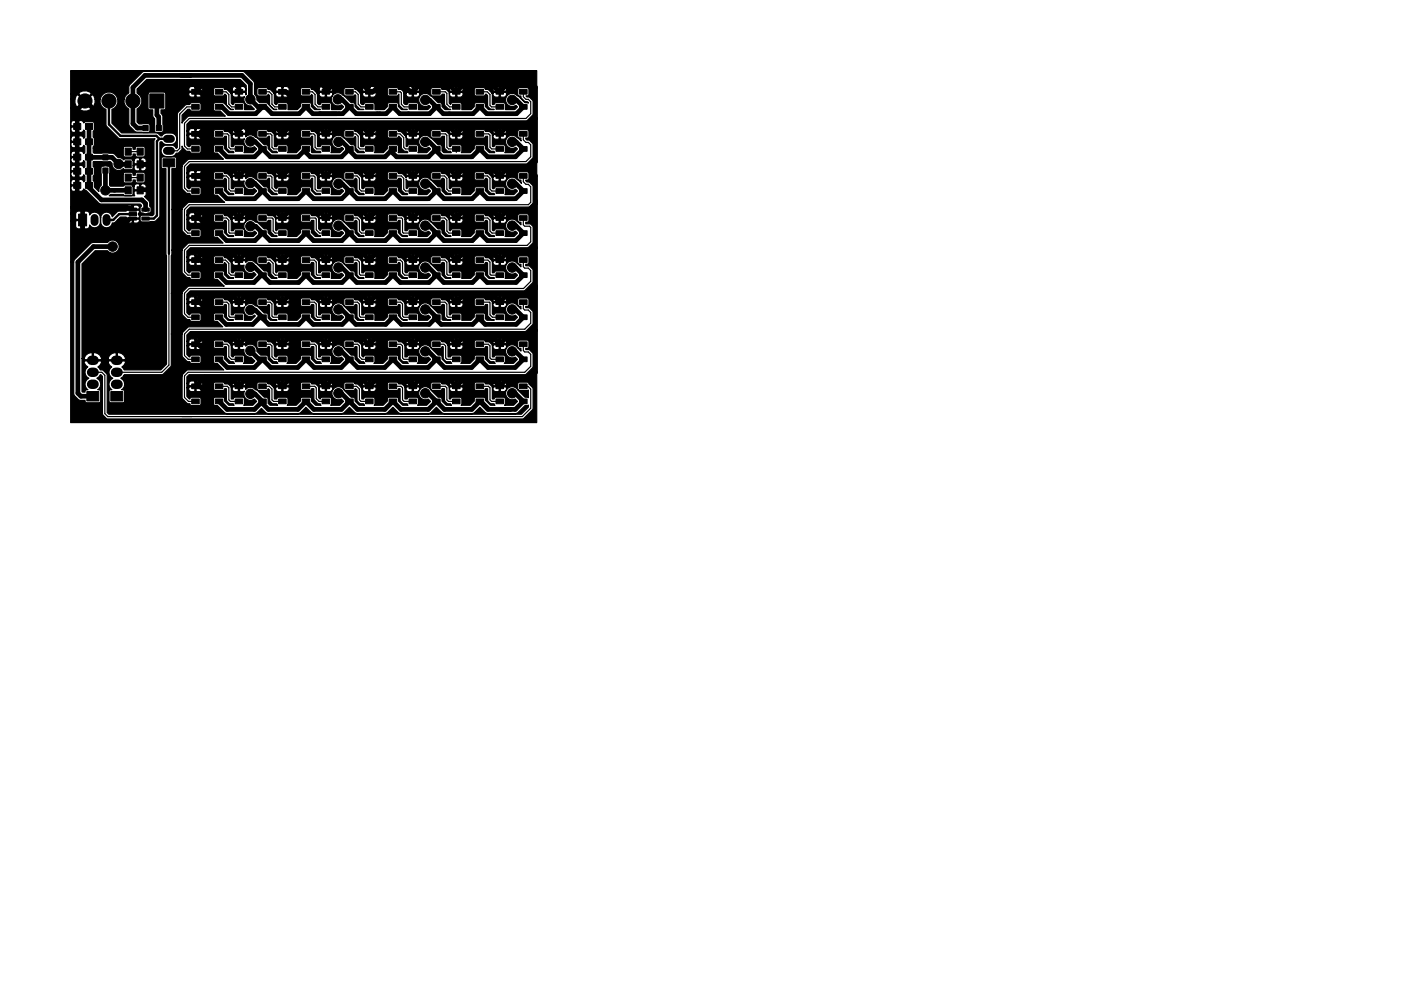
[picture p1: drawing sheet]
<svg xmlns="http://www.w3.org/2000/svg" width="297mm" height="210mm" viewBox="0 0 297 210" stroke-linecap="round" stroke-linejoin="round" font-family="sans-serif">
<g fill="#000" stroke="#000" stroke-width=".21">
<path d="M31.8 19.9h3v3h-3zM40.6 19h1.6v1h-1.6zM45.6 19h1.6v1h-1.6zM49.9 19h1.6v1h-1.6zM54.9 19h1.6v1h-1.6zM59.1 19h1.6v1h-1.6zM64.1 19h1.6v1h-1.6zM68.3 19h1.6v1h-1.6zM73.3 19h1.6v1h-1.6zM77.5 19h1.6v1h-1.6zM82.5 19h1.6v1h-1.6zM86.7 19h1.6v1h-1.6z"/>
<path d="M91.7 19h1.6v1h-1.6zM95.9 19h1.6v1h-1.6zM100.9 19h1.6v1h-1.6zM105.2 19h1.6v1h-1.6zM110.2 19h1.6v1h-1.6zM15.6 38.7h1.5v1.3h-1.5zM15.6 35.7h1.5v1.3h-1.5zM15.6 32.7h1.5v1.3h-1.5zM15.6 29.5h1.5v1.2h-1.5zM15.6 26.2h1.5v1.3h-1.5zM18.1 38.7h1.5v1.3h-1.5zM18.1 35.7h1.5v1.3h-1.5z"/>
<path d="M18.1 32.7h1.5v1.3h-1.5zM18.1 29.5h1.5v1.2h-1.5zM18.1 26.2h1.5v1.3h-1.5zM21.8 35.6h1.1v1.1h-1.1zM21.8 32.8h1.1v1.1h-1.1zM26.5 34.1h1.3v1.5h-1.3zM26.5 31.4h1.3v1.5h-1.3zM26.5 36.9h1.3v1.5h-1.3zM30.3 26.6h1.1v1.1h-1.1zM29.1 34.1h1.3v1.5h-1.3zM29.1 31.4h1.3v1.5h-1.3zM29.1 36.9h1.3v1.5h-1.3z"/>
<path d="M33.1 26.6h1.1v1.1h-1.1zM34.6 33.7h2.5v1.7h-2.5zM40.6 36.8h1.6v1h-1.6zM40.6 22.2h1.6v1h-1.6zM40.6 27.9h1.6v1h-1.6zM40.6 31.1h1.6v1h-1.6zM45.6 36.8h1.6v1h-1.6zM45.6 22.2h1.6v1h-1.6zM45.6 27.9h1.6v1h-1.6zM45.6 31.1h1.6v1h-1.6zM49.9 22.2h1.6v1h-1.6zM49.9 36.8h1.6v1h-1.6z"/>
<path d="M49.9 31.1h1.6v1h-1.6zM49.9 27.9h1.6v1h-1.6zM54.9 22.2h1.6v1h-1.6zM54.9 36.8h1.6v1h-1.6zM54.9 31.1h1.6v1h-1.6zM54.9 27.9h1.6v1h-1.6zM59.1 36.8h1.6v1h-1.6zM59.1 22.2h1.6v1h-1.6zM59.1 27.9h1.6v1h-1.6zM59.1 31.1h1.6v1h-1.6zM64.1 36.8h1.6v1h-1.6zM64.1 22.2h1.6v1h-1.6z"/>
<path d="M64.1 27.9h1.6v1h-1.6zM64.1 31.1h1.6v1h-1.6zM68.3 36.8h1.6v1h-1.6zM68.3 22.2h1.6v1h-1.6zM68.3 31.1h1.6v1h-1.6zM68.3 27.9h1.6v1h-1.6zM73.3 36.8h1.6v1h-1.6zM73.3 22.2h1.6v1h-1.6zM73.3 31.1h1.6v1h-1.6zM73.3 27.9h1.6v1h-1.6zM77.5 36.8h1.6v1h-1.6zM77.5 22.2h1.6v1h-1.6z"/>
<path d="M77.5 27.9h1.6v1h-1.6zM77.5 31.1h1.6v1h-1.6zM82.5 36.8h1.6v1h-1.6zM82.5 22.2h1.6v1h-1.6zM82.5 27.9h1.6v1h-1.6zM82.5 31.1h1.6v1h-1.6zM86.7 36.8h1.6v1h-1.6zM86.7 22.2h1.6v1h-1.6zM86.7 27.9h1.6v1h-1.6zM86.7 31.1h1.6v1h-1.6zM91.7 36.8h1.6v1h-1.6zM91.7 22.2h1.6v1h-1.6z"/>
<path d="M91.7 27.9h1.6v1h-1.6zM91.7 31.1h1.6v1h-1.6zM95.9 22.2h1.6v1h-1.6zM95.9 36.8h1.6v1h-1.6zM95.9 31.1h1.6v1h-1.6zM95.9 27.9h1.6v1h-1.6zM100.9 22.2h1.6v1h-1.6zM100.9 36.8h1.6v1h-1.6zM100.9 31.1h1.6v1h-1.6zM100.9 27.9h1.6v1h-1.6zM105.2 36.8h1.6v1h-1.6zM105.2 27.9h1.6v1h-1.6z"/>
<path d="M105.2 31.1h1.6v1h-1.6zM105.2 22.2h1.6v1h-1.6zM110.2 36.8h1.6v1h-1.6zM110.2 27.9h1.6v1h-1.6zM110.2 31.1h1.6v1h-1.6zM110.2 22.2h1.6v1h-1.6zM16.7 45.4h1.7v2.5h-1.7zM27.4 46h1.5v.7h-1.5zM27.4 45.1h1.5v.6h-1.5zM27.4 44.1h1.5v.7h-1.5zM26.5 39.6h1.3v1.5h-1.3zM30.1 44.1h1.5v.7h-1.5z"/>
<path d="M30.1 46h1.5v.7h-1.5zM29.1 39.6h1.3v1.5h-1.3zM40.6 40h1.6v1h-1.6zM40.6 49h1.6v1h-1.6zM40.6 45.8h1.6v1h-1.6zM40.6 54.7h1.6v1h-1.6zM40.6 57.9h1.6v1h-1.6zM45.6 40h1.6v1h-1.6zM45.6 49h1.6v1h-1.6zM45.6 45.8h1.6v1h-1.6zM45.6 54.7h1.6v1h-1.6zM45.6 57.9h1.6v1h-1.6z"/>
<path d="M49.9 40h1.6v1h-1.6zM49.9 45.8h1.6v1h-1.6zM49.9 49h1.6v1h-1.6zM49.9 57.9h1.6v1h-1.6zM49.9 54.7h1.6v1h-1.6zM54.9 40h1.6v1h-1.6zM54.9 45.8h1.6v1h-1.6zM54.9 49h1.6v1h-1.6zM54.9 57.9h1.6v1h-1.6zM54.9 54.7h1.6v1h-1.6zM59.1 40h1.6v1h-1.6zM59.1 49h1.6v1h-1.6z"/>
<path d="M59.1 45.8h1.6v1h-1.6zM59.1 57.9h1.6v1h-1.6zM59.1 54.7h1.6v1h-1.6zM64.1 40h1.6v1h-1.6zM64.1 49h1.6v1h-1.6zM64.1 45.8h1.6v1h-1.6zM64.1 57.9h1.6v1h-1.6zM64.1 54.7h1.6v1h-1.6zM68.3 40h1.6v1h-1.6zM68.3 45.8h1.6v1h-1.6zM68.3 49h1.6v1h-1.6zM68.3 57.9h1.6v1h-1.6z"/>
<path d="M68.3 54.7h1.6v1h-1.6zM73.3 40h1.6v1h-1.6zM73.3 45.8h1.6v1h-1.6zM73.3 49h1.6v1h-1.6zM73.3 57.9h1.6v1h-1.6zM73.3 54.7h1.6v1h-1.6zM77.5 40h1.6v1h-1.6zM77.5 49h1.6v1h-1.6zM77.5 45.8h1.6v1h-1.6zM77.5 54.7h1.6v1h-1.6zM77.5 57.9h1.6v1h-1.6zM82.5 40h1.6v1h-1.6z"/>
<path d="M82.5 49h1.6v1h-1.6zM82.5 45.8h1.6v1h-1.6zM82.5 54.7h1.6v1h-1.6zM82.5 57.9h1.6v1h-1.6zM86.7 40h1.6v1h-1.6zM86.7 49h1.6v1h-1.6zM86.7 45.8h1.6v1h-1.6zM86.7 57.9h1.6v1h-1.6zM86.7 54.7h1.6v1h-1.6zM91.7 40h1.6v1h-1.6zM91.7 49h1.6v1h-1.6zM91.7 45.8h1.6v1h-1.6z"/>
<path d="M91.7 57.9h1.6v1h-1.6zM91.7 54.7h1.6v1h-1.6zM95.9 40h1.6v1h-1.6zM95.9 49h1.6v1h-1.6zM95.9 45.8h1.6v1h-1.6zM95.9 54.7h1.6v1h-1.6zM95.9 57.9h1.6v1h-1.6zM100.9 40h1.6v1h-1.6zM100.9 49h1.6v1h-1.6zM100.9 45.8h1.6v1h-1.6zM100.9 54.7h1.6v1h-1.6zM100.9 57.9h1.6v1h-1.6z"/>
<path d="M105.2 40h1.6v1h-1.6zM105.2 45.8h1.6v1h-1.6zM105.2 49h1.6v1h-1.6zM105.2 57.9h1.6v1h-1.6zM105.2 54.7h1.6v1h-1.6zM110.2 40h1.6v1h-1.6zM110.2 45.8h1.6v1h-1.6zM110.2 49h1.6v1h-1.6zM110.2 57.9h1.6v1h-1.6zM110.2 54.7h1.6v1h-1.6zM40.6 75.7h1.6v1h-1.6zM40.6 72.5h1.6v1h-1.6z"/>
<path d="M40.6 63.6h1.6v1h-1.6zM40.6 66.8h1.6v1h-1.6zM45.6 75.7h1.6v1h-1.6zM45.6 72.5h1.6v1h-1.6zM45.6 63.6h1.6v1h-1.6zM45.6 66.8h1.6v1h-1.6zM49.9 72.5h1.6v1h-1.6zM49.9 75.7h1.6v1h-1.6zM49.9 66.8h1.6v1h-1.6zM49.9 63.6h1.6v1h-1.6zM54.9 72.5h1.6v1h-1.6zM54.9 75.7h1.6v1h-1.6z"/>
<path d="M54.9 66.8h1.6v1h-1.6zM54.9 63.6h1.6v1h-1.6zM59.1 75.7h1.6v1h-1.6zM59.1 72.5h1.6v1h-1.6zM59.1 63.6h1.6v1h-1.6zM59.1 66.8h1.6v1h-1.6zM64.1 75.7h1.6v1h-1.6zM64.1 72.5h1.6v1h-1.6zM64.1 63.6h1.6v1h-1.6zM64.1 66.8h1.6v1h-1.6zM68.3 72.5h1.6v1h-1.6zM68.3 75.7h1.6v1h-1.6z"/>
<path d="M68.3 66.8h1.6v1h-1.6zM68.3 63.6h1.6v1h-1.6zM73.3 72.5h1.6v1h-1.6zM73.3 75.7h1.6v1h-1.6zM73.3 66.8h1.6v1h-1.6zM73.3 63.6h1.6v1h-1.6zM77.5 75.7h1.6v1h-1.6zM77.5 72.5h1.6v1h-1.6zM77.5 63.6h1.6v1h-1.6zM77.5 66.8h1.6v1h-1.6zM82.5 75.7h1.6v1h-1.6zM82.5 72.5h1.6v1h-1.6z"/>
<path d="M82.5 63.6h1.6v1h-1.6zM82.5 66.8h1.6v1h-1.6zM86.7 72.5h1.6v1h-1.6zM86.7 75.7h1.6v1h-1.6zM86.7 66.8h1.6v1h-1.6zM86.7 63.6h1.6v1h-1.6zM91.7 72.5h1.6v1h-1.6zM91.7 75.7h1.6v1h-1.6zM91.7 66.8h1.6v1h-1.6zM91.7 63.6h1.6v1h-1.6zM95.9 75.7h1.6v1h-1.6zM95.9 72.5h1.6v1h-1.6z"/>
<path d="M95.9 66.8h1.6v1h-1.6zM95.9 63.6h1.6v1h-1.6zM100.9 75.7h1.6v1h-1.6zM100.9 72.5h1.6v1h-1.6zM100.9 66.8h1.6v1h-1.6zM100.9 63.6h1.6v1h-1.6zM105.2 75.7h1.6v1h-1.6zM105.2 72.5h1.6v1h-1.6zM105.2 66.8h1.6v1h-1.6zM105.2 63.6h1.6v1h-1.6zM110.2 75.7h1.6v1h-1.6zM110.2 72.5h1.6v1h-1.6z"/>
<path d="M110.2 66.8h1.6v1h-1.6zM110.2 63.6h1.6v1h-1.6zM18.4 83.1h2.6v2h-2.6zM23.5 83.1h2.5v2h-2.5zM40.6 84.7h1.6v1h-1.6zM40.6 81.5h1.6v1h-1.6zM45.6 84.7h1.6v1h-1.6zM45.6 81.5h1.6v1h-1.6zM49.9 81.5h1.6v1h-1.6zM49.9 84.7h1.6v1h-1.6zM54.9 81.5h1.6v1h-1.6zM54.9 84.7h1.6v1h-1.6z"/>
<path d="M59.1 84.7h1.6v1h-1.6zM59.1 81.5h1.6v1h-1.6zM64.1 84.7h1.6v1h-1.6zM64.1 81.5h1.6v1h-1.6zM68.3 81.5h1.6v1h-1.6zM68.3 84.7h1.6v1h-1.6zM73.3 81.5h1.6v1h-1.6zM73.3 84.7h1.6v1h-1.6zM77.5 84.7h1.6v1h-1.6zM77.5 81.5h1.6v1h-1.6zM82.5 84.7h1.6v1h-1.6zM82.5 81.5h1.6v1h-1.6z"/>
<path d="M86.7 81.5h1.6v1h-1.6zM86.7 84.7h1.6v1h-1.6zM91.7 81.5h1.6v1h-1.6zM91.7 84.7h1.6v1h-1.6zM95.9 81.5h1.6v1h-1.6zM95.9 84.7h1.6v1h-1.6zM100.9 81.5h1.6v1h-1.6zM100.9 84.7h1.6v1h-1.6zM105.2 84.7h1.6v1h-1.6zM105.2 81.5h1.6v1h-1.6zM110.2 84.7h1.6v1h-1.6zM110.2 81.5h1.6v1h-1.6z"/>
<circle cx="18" cy="21.4" r="1.5"/>
<circle cx="23.1" cy="21.4" r="1.5"/>
<circle cx="25.1" cy="34.8" r="1"/>
<circle cx="28.2" cy="21.4" r="1.5"/>
<circle cx="43.9" cy="38.9" r="1"/>
<circle cx="43.9" cy="21.1" r="1"/>
<circle cx="43.9" cy="30.2" r="1"/>
<circle cx="53.1" cy="21.1" r="1"/>
<circle cx="53.1" cy="38.9" r="1"/>
<circle cx="53.1" cy="30" r="1"/>
<circle cx="62.2" cy="21.1" r="1"/>
<circle cx="62.2" cy="39" r="1"/>
<circle cx="71.6" cy="21.1" r="1"/>
<circle cx="71.8" cy="30.1" r="1"/>
<circle cx="71.8" cy="39" r="1"/>
<circle cx="80.6" cy="39" r="1"/>
<circle cx="90.2" cy="30.1" r="1"/>
<circle cx="90.2" cy="21.2" r="1"/>
<circle cx="90.2" cy="39" r="1"/>
<circle cx="99.1" cy="39" r="1"/>
<circle cx="108.6" cy="39" r="1"/>
<circle cx="108.6" cy="21.2" r="1"/>
<circle cx="108.6" cy="30.1" r="1"/>
<circle cx="22.4" cy="40.4" r="1"/>
<circle cx="23.9" cy="52.3" r="1"/>
<circle cx="43.9" cy="48" r="1"/>
<circle cx="43.9" cy="56.6" r="1"/>
<circle cx="53.1" cy="48" r="1"/>
<circle cx="53.1" cy="56.6" r="1"/>
<circle cx="62.2" cy="56.8" r="1"/>
<circle cx="71.8" cy="56.8" r="1"/>
<circle cx="71.8" cy="47.9" r="1"/>
<circle cx="80.6" cy="56.8" r="1"/>
<circle cx="90.2" cy="56.8" r="1"/>
<circle cx="90.2" cy="47.9" r="1"/>
<circle cx="99.1" cy="56.8" r="1"/>
<circle cx="108.6" cy="56.8" r="1"/>
<circle cx="108.6" cy="47.9" r="1"/>
<circle cx="43.9" cy="65.8" r="1"/>
<circle cx="43.9" cy="74.9" r="1"/>
<circle cx="53.1" cy="65.8" r="1"/>
<circle cx="53.1" cy="74.4" r="1"/>
<circle cx="62.2" cy="74.5" r="1"/>
<circle cx="71.8" cy="65.7" r="1"/>
<circle cx="71.8" cy="74.5" r="1"/>
<circle cx="80.6" cy="74.5" r="1"/>
<circle cx="90.2" cy="65.7" r="1"/>
<circle cx="90.2" cy="74.5" r="1"/>
<circle cx="99.1" cy="74.5" r="1"/>
<circle cx="108.6" cy="65.7" r="1"/>
<circle cx="108.6" cy="74.5" r="1"/>
<circle cx="43.9" cy="83.6" r="1"/>
<circle cx="53.1" cy="83.6" r="1"/>
<circle cx="71.8" cy="83.4" r="1"/>
<circle cx="90.2" cy="83.4" r="1"/>
<circle cx="108.6" cy="83.4" r="1"/>
</g>
<path d="M35.4 29.5h.8M35.4 32h.8M20.1 46.3v.8M22.6 46.3v.8" fill="none" stroke="#000" stroke-width="1.7"/>
<path d="M19.4 79h.6M19.4 76.4h.6M24.5 79h.5M24.5 76.4h.5M19.4 81.5h.6M24.5 81.5h.5" fill="none" stroke="#000" stroke-width="2"/>
<path d="M23.1 21.4v5l2.4 2.4h7.6l.7 .7M33.8 29.5h2M33.8 29.5l-.5 .5v15.7l-.7 .7h-1.7M35.8 34.5v19.3M22.7 46.4l.1 .1M27.5 46.4h.7M27.9 44.2l.3 .2M28.2 45.4h-2.9l-1.3 1.3h-1.4" fill="none" stroke="#000" stroke-width=".5"/>
<g fill="none" stroke="#000" stroke-width="1">
<path d="M50.7 19.5v-.9l-1.2-1.1h-6.1l-2 2h.9l1.6 1.6M59.9 19.5h.7l1.6 1.6v-2.6l1-1h4.6l1.3 1.3v.7l1.9-2h5.5l1.8 2h.8l1.9-2h4.1l1.9 2h.5l2-2h5.2l2 2 1.5-1.5h6.2l1.4 1.5 1.6-1.5h5.6l.5 .5v15.8l-1.5 1.5M18.9 26.8v13l2.6 2.6h8.6l.8 .8v1.3M18.9 33.3l4.8 .1 1.4 1.4M22.4 36.1v4.3h4.8M25.1 34.8l2.1 .1M25.4 34.6l-.3 .2M29.7 34.9h1.7l.6-.6v-3.3l-.9-.9h-7.4l-2.4-2.4v-3.1l-3.3-3.2v.2l-1.6 1.6v18.6l1.1 1.1v6l.9 .9h5.8l3.3-3.4M31.3 34.9l.7 .7v4l-.6 .7h-1.2M33.3 21.4v3l.4 .4v2.4M41.4 37.3h1M42.1 28.4l1.8 1.8"/>
<path d="M42.4 37.3l1.5 1.6M46.4 22.7h.7l1.4 1.4h5.7l1.5-1.4M46.4 31.6l1.7 1.7h5.9l1.7-1.7M50.7 28.3l-1.7-1.6h-5.1l-1.7 1.7h-.8M53.1 30h1l3.2 3.3h5.9l1.7-1.7v.8l.9 .9h6.6l1.7-1.7M53.1 38.9h.9l3.3 3.3h5.9l1.7-1.7 1.6 1.7h6l1.6-1.7M71.6 21.1h.9l3 3h6.4l1.4-1.4 1.5 1.4h6.3l1.4-1.4M71.8 30.1h.8l1.5 1.5M71.8 39h.7l3.2 3.2h6l1.6-1.7 1.6 1.7h6l1.6-1.7M74.1 22.7l-1.5 1.4h-6.3l-1.4-1.4-1.5 1.4h-5.7l-1.5-1.4h-1.5l-1.6-1.6v-3.3l-1.8-1.8h-20.6l-2.5 2.5v7.7l.9 1h1.6M74.1 31.6v.3l1.3 1.4h6.2l1.7-1.7v.9l.8 .8h6.8l1.6-1.7M90.2 30.1h.8l1.5 1.5"/>
<path d="M90.2 21.2h.9l2.9 2.9h6.3l1.4-1.4 1.5 1.4h6.3l1.5-1.4-1.5-1.5h-.9M90.2 39h.8l3.2 3.2h5.9l1.6-1.7 1.7 1.7h5.9l1.7-1.7-1.6-1.5h-.8M108.6 30.1h.8l1.6 1.5-1.7 1.7h-5.9l-1.7-1.7-1.6 1.7h-6.4l-1.2-1.2v-.5M112 35.8l1.5 1.5v41.7l-1.2 1.3h-4.6l-1.7 1.7-1.7-1.7h-5.9l-1.7 1.7-1.7-1.7h-5.8l-1.7 1.7-1.7-1.7h-5.8l-1.7 1.7-1.7-1.7h-5.8l-1.7 1.7-1.7-1.7h-5.8l-1.7 1.7-1.7-1.7h-5.9l-1.6 1.6M112 35.8h-4.5l-1.5 1.5-1.6-1.5h-6.1l-1.6 1.5-1.5-1.5h-6.2l-1.5 1.5-1.5-1.5h-6.2l-1.5 1.5-1.5-1.5h-6.2l-1.5 1.5-1.5-1.5h-6.2l-1.5 1.5-1.5-1.5h-6.2l-1.5 1.5-1.6-1.5h-5.2l-1.5 1.5M113.5 25.1l-1.5 1.6h-4.3l-1.7 1.7-1.8-1.7h-5.7l-1.8 1.7-1.7-1.7h-5.7l-1.8 1.7-1.7-1.7h-5.8l-1.7 1.7-1.7-1.7h-5.8l-1.7 1.7-1.7-1.7h-5.8l-1.7 1.7-1.8-1.7h-6.5l-.9 .9v.8M17.5 44.2h10.4M23.9 52.3h-4.1l-3.3 3.3v27.8l.6 .7h2.6M46.4 49.5l1.6 1.5h6.1l1.6-1.5M46.4 40.5l1.7 1.7h5.9l1.7-1.7M46.4 58.4l1.6 1.5h5.8l1.6-1.5h.3M53.1 48h1.1l3.1 3h6l1.6-1.5 1.6 1.5h6l1.6-1.5"/>
<path d="M53.1 56.6h.8l3.3 3.3h6.1l1.6-1.5 1.5 1.5h6.1l1.6-1.5M71.8 47.9h.7l3.2 3.1h6l1.6-1.5 1.6 1.5h6l1.6-1.5M71.8 56.8h.7l3.1 3.1h6.2l1.5-1.5 1.6 1.5h6.1l1.5-1.5M90.2 47.9h.7l3.2 3.1h6l1.6-1.5 1.6 1.5h6.1l1.6-1.5-1.6-1.6h-.8M90.2 56.8h.7l3.2 3.1h6.1l1.5-1.5M101.7 58.4v.2M108.6 56.8h.7l1.7 1.6-1.6 1.5h-6.1l-1.6-1.5M113.5 52.6l-1 1h-4.9l-1.6 1.6-1.6-1.6h-6.1l-1.6 1.6-1.6-1.6h-6l-1.6 1.6-1.6-1.6h-6l-1.6 1.6-1.6-1.6h-6l-1.6 1.6-1.6-1.6h-6l-1.6 1.6-1.6-1.6h-6l-1.6 1.6-1.6-1.6h-6.1l-1.6 1.6h1.1l1.4 1.4M113.5 43.2l-1.5 1.5h-4.5l-1.5 1.6-1.6-1.6h-6.1l-1.6 1.6-1.5-1.6h-6.1l-1.6 1.6-1.5-1.6h-6.1l-1.6 1.6-1.5-1.6h-6.2l-1.5 1.6-1.6-1.6h-6.1l-1.5 1.6-1.6-1.6h-6.1l-1.5 1.6-1.6-1.6h-6.1l-1.6 1.6h.8l1.7 1.7M46.4 67.3l1.6 1.5h5.6l1.5-1.5h.6M46.4 76.2l1.8 1.8h5.7l1.8-1.8M53.1 74.4l1.8 1.8h.8"/>
<path d="M53.1 65.8h1l1.6 1.5M55.7 67.3v.2l1.3 1.3h6.4l1.5-1.5 1.5 1.5h6.2l1.5-1.5M55.7 76.2l1.7 1.8h5.7l1.8-1.8 1.7 1.8h5.8l1.7-1.8M71.8 74.5h.6l3.4 3.5h5.8l1.7-1.8 1.7 1.8h5.8l1.7-1.8M71.8 65.7h.6l1.7 1.6M74.1 67.3v.2l1.3 1.3h6.4l1.5-1.5h.3l1.5 1.5h5.9l1.5-1.5M90.2 74.5h.6l3.5 3.5h5.7l1.7-1.8 1.8 1.8h5.7l1.8-1.8-1.7-1.7h-.7M90.2 65.7h.7l1.6 1.6M108.6 65.7h.7l1.7 1.6-1.6 1.5h-6.5l-1.2-1.1v-.4l-1.5 1.5h-6.7l-1-1v-.5M113.5 70.1l-1.2 1.3h-4.7l-1.6 1.6-1.7-1.6h-5.9l-1.7 1.6-1.6-1.6h-5.9l-1.7 1.6-1.6-1.6h-5.9l-1.7 1.6h-.2l-1.6-1.6h-5.7l-1.7 1.6-1.7-1.6h-5.9l-1.6 1.6-1.7-1.6h-5.9l-1.6 1.6-1.7-1.6h-5.9l-1.7 1.6h.7l1.8 1.9M113.5 61.2l-1.2 1.3h-4.7l-1.6 1.6-1.7-1.6h-5.9l-1.7 1.6-1.6-1.6h-5.9l-1.7 1.6-1.6-1.6h-6l-1.6 1.6-1.6-1.6h-6l-1.6 1.6-1.6-1.6h-6l-1.6 1.6-1.7-1.6h-5.9l-1.6 1.6-1.7-1.6h-5.9l-1.7 1.6h.9l1.6 1.7M46.4 85.2l1.7 1.7h5.9l1.7-1.7"/>
<path d="M50.7 82l-2-2h-5.3l-2 2h.9l1.6 1.6M50.7 81.9v.1M53.1 83.6h1l1.6 1.6M55.7 85.2v.4l1.2 1.3h6.3l1.7-1.7M64.9 85.2h.1M71.8 83.4h.6l3.4 3.5h5.8l1.7-1.7 1.7 1.7h5.8l1.7-1.7M74.1 85.2l-1.7 1.7h-5.9l-1.6-1.7M90.2 83.4h.6l3.4 3.5h5.8l1.7-1.7M101.7 85.2h.2l1.5 1.4M108.6 83.4h.6l1.8 1.8-1.7 1.7h-5.9l-1.7-1.7"/>
</g>
<g fill="none" stroke="#000" stroke-width=".25">
<path d="M46.4 19.5h1.5l.6 .6v2l.6 .6h1.6M55.7 19.5h1.4l.6 .6v2l.5 .6h1.7M64.9 19.5h1.3l.6 .6v2l.6 .6h1.7M74.1 19.5h1.3l.5 .6v2l.6 .6h1.8M83.3 19.5h1.6l.2 .2v2.4l.6 .6h1.8M92.5 19.5h1.9l.3 .3v2.3l.6 .6h1.4M101.7 19.5h1.6l.6 .6v2.2l.3 .4h1.8M111 19.5v1l.5 .6h.5l.5 .5v2.5l-1 1h-71.4l-1 1.1v4.8l.6 .6h1.7M27.2 32.2h2.5M27.2 37.7h2.5M41.4 22.7h-1.8l-1.5 1.5v7.3l-.5 .5h-1.8M46.4 28.4h1.8l.3 .3v2.5l.4 .4h1.8"/>
<path d="M46.4 37.3h1.6l.5 .5v2.3l.4 .4h1.8M55.7 28.4h1.7l.3 .3v2.5l.3 .4h1.9M55.7 37.3h1.7l.3 .3v2.3l.6 .6h1.6M64.9 28.4h1.6l.3 .3v2.5l.4 .4h1.9M64.9 37.3h1.6l.3 .3v2.5l.4 .4h1.9M74.1 28.4h1.3l.5 .5v2.3l.4 .4h2M74.1 37.3h1.6l.5 .5v2.3l.4 .4h1.7M83.3 28.4h1.5l.8 .8v2l.4 .4h1.5M83.3 37.3h1.8l.5 .5v2.3l.4 .4h1.5M92.5 28.4h1.9l.3 .3v2.5l.4 .4h1.6M92.5 37.3h1.7l.5 .5v2.3l.4 .4h1.6M96.7 31.2v1.1"/>
<path d="M101.7 28.4h1.9l.3 .3v2.5l.4 .4h1.7M101.7 37.3h1.7l.5 .5v2.3l.4 .4h1.7M111 28.4v1.3l.5 .5h.5l.5 .5v2.6l-1 1h-71.4l-1 1v4.6l.7 .6h1.6M111 37.3v1.3l.5 .5h.5l.5 .5v3.3l-.5 .5h-71.9l-1 1v4.4l.7 .7h1.6M35.8 53.8v23.7l-1.5 1.5h-9.5M46.4 55.2h1.4l.7 .7v2l.5 .5h1.7M46.4 46.3h1.6l.5 .4v2.6l.2 .2h2M55.7 55.2h1.5l.7 .7v2l.5 .5h1.5M55.7 46.3h2l.2 .2v2.5l.5 .5h1.5M64.9 55.2h1.7l.5 .4v2.6l.2 .2h1.8M64.9 46.3h1.9l.3 .2v2.3l.6 .7h1.4M74.1 55.2h1.7l.4 .4v2.6l.2 .2h1.9"/>
<path d="M74.1 46.3h1.6l.5 .4v2.3l.4 .5h1.7M83.3 55.2h1.6l.4 .4v2.3l.5 .5h1.7M83.3 46.3h1.8l.2 .2v2.8l.2 .2h2M92.5 55.2h1.8l.4 .4v2.6l.3 .2h1.7M92.5 46.3h1.8l.4 .4v2.3l.5 .5h1.5M101.7 55.2h1.7l.5 .4v2.6l.2 .2h1.9M101.7 46.3h1.7l.5 .4v2.3l.4 .5h1.7M111 46.3v1.4l.3 .3h1l.2 .3v3l-.7 .8h-71.7l-1 1v4.6l.7 .7h1.6M111 55.2v1.4l.3 .3h.7l.5 .5v2.3l-1.5 1.5h-70.9l-1 1v4.3l.8 .8h1.5M19.7 79h1.9l.6 .6v8.2l.7 .6h87.8l1.8-1.8v-4.1l-.6-.5h-.9M46.4 64.1h1.7l.4 .4v2.6l.3 .2h1.9M46.4 73h1.7l.4 .4v2.3l.6 .5h1.6"/>
<path d="M55.7 64.1h1.6l.4 .4v2.6l.2 .2h2M55.7 73h1.6l.4 .4v2.3l.5 .5h1.7M64.9 64.1h1.8l.4 .4v2.6l.2 .2h1.8M64.9 73h1.8l.4 .4v2.5l.2 .3h1.8M74.1 73h1.7l.4 .4v2.3l.5 .5h1.6M74.1 64.1h1.7l.4 .4v2.6l.3 .2h1.8M83.3 64.1h1.6l.4 .4v2.6l.3 .2h1.9M83.3 73h1.7l.3 .4v2.5l.3 .3h1.9M92.5 64.1h1.8l.4 .4v2.6l.3 .2h1.7M92.5 73h1.6l.4 .4v2.5l.3 .3h1.9M101.7 64.1h2l.2 .2v2.5l.5 .5h1.6M101.7 73h1.8l.4 .4v2.5l.3 .3h1.8"/>
<path d="M111 73v1.4l.3 .3h.7l.5 .5v2.5l-1.2 1.3h-71.4l-.8 .8v4.5l.9 .9h1.4M111 64.1v1.4l.3 .3h.7l.5 .5v2.3l-1.2 1.2h-71.2l-1 1.1v4.5l.8 .8h1.5M46.4 82h1.8l.3 .3v2.5l.3 .4h1.9M55.7 82h1.4l.6 .5v2.3l.3 .4h1.9M64.9 82h1.8l.4 .3v2.3l.5 .6h1.5M74.1 82h1.5l.6 .5v2.3l.3 .4h1.8M83.3 82h1.7l.3 .3v2.5l.4 .4h1.8M92.5 82h1.9l.3 .3v2.5l.4 .4h1.6M101.7 82h1.9l.3 .3v2.5l.3 .4h1.8"/>
</g>
<path d="M15 15h98.8v74.7h-98.8v-34.1l.6 .1 .1 28.1 1.1 1.1h1.2l.3 .5h2.8l.2-.3v-2l-.2-.4h-.4a1.37 1.37 0 0 0-.2-2.4l.5-.3 .3-.5 .4 .3v8l.2 .3 .6 .7 .4 .1h87.8l.4-.1 1.9-2v-4.3l-.1-.3-1-1.1h-1.7l-.4 .2v1.3l.4 .2 1.8-.1v1.7l-.7-.1-1.4-1.4a1.4 1.4 0 0 0-1.8-.8 1.4 1.4 0 0 0-.8 1.9 1.4 1.4 0 0 0 1.9 .7l.5 .5-.8 .8h-1.9l.1-.3v-1l-.2-.4h-1.7l-.3 .1-.1 .3-.4-.1v-2.4h.1a.68 .68 0 0 0 .5 .9h.7l.1-.2v-.8h.3v.8l.1 .2 .9-.1a.59 .59 0 0 0 .1-.9h-2.5l-.3 .1-.6-.7h-.9v-.2h1.6l.2 .5h1.1v-.8h.3v.8h1.1l.2-.1a.68 .68 0 0 0-.5-.9h-.7l-.1 .2-1.1-.2-.5 .5h-1.6l-.4-.2h-1.6l-.3 .2v1.2l.2 .3h1.7l.3-.1 .1-.2h.5v2.5l.6 .6 .8 .1 .2 .3h-1l-1.1-1.1-.1-.5-.9-.1-1.2 .1-.1 .7-.9 .9h-2l.2-.3v-1l-.2-.4h-1.8l-.2 .1-.1 .3-.4-.1 .1-2.4a.68 .68 0 0 0 .5 .9h.7l.1-.2v-.8h.3v.8l.1 .2 .9-.1a.59 .59 0 0 0 .1-.9h-2.5l-.3 .1-.6-.7h-.9v-.2h1.6l.2 .5h1.1v-.8h.3v.8h1.1l.2-.1a.68 .68 0 0 0-.5-.9h-.7l-.1 .2-1.1-.2-.5 .5h-1.6l-.4-.2h-1.6l-.3 .2-.1 1.2 .3 .3h1.7l.3-.1 .1-.2h.5l.1 2.5 .6 .6 .7 .1 .1 .3h-1.1l-.9-.9-.1-.7-.7-.1-1.5-1.5a1.4 1.4 0 0 0-1.8-.6 1.4 1.4 0 0 0-.7 1.8 1.4 1.4 0 0 0 1.9 .7l.5 .5-.8 .8h-2l.2-.3v-1l-.2-.4h-1.8l-.2 .1-.2 .3h-.4v-2.5h.2a.68 .68 0 0 0 .5 .9h.6l.2-.2v-.8h.3v.8l.1 .2 .9-.1a.59 .59 0 0 0 .1-.9h-2.6l-.3 .1-.7-.7h-.7v-.2h1.6l.1 .5h1.2v-.8h.3v.8h1.1l.2-.1a.68 .68 0 0 0-.5-.9h-.7l-.1 .2-1.1-.2-.5 .5h-1.6l-.4-.2h-1.6l-.4 .2v1.2l.3 .3h1.7l.3-.1 .1-.2h.3l.1 2.5 .6 .6 .8 .1 .2 .3h-1.1l-.9-.9v-.6l-.4-.2h-1.7l-.3 .2v.6l-.9 .9h-1.9l.2-.3v-1l-.2-.4h-1.8l-.3 .1-.1 .3-.4-.1-.1-2.4h.3v.4l.2 .4 .9 .1 .2-.2v-.8h.2v.8l.2 .2h.6a.61 .61 0 0 0 .4-1h-2.6l-.4 .1-.6-.6-.7-.3h1.6l.1 .5h1.2v-.8h.2v.8h1.2l.1-.1a.68 .68 0 0 0-.5-.9h-.6l-.2 .2-1-.2-.5 .5h-1.6l-.4-.2h-1.6l-.4 .2v1.2l.2 .3h1.8l.3-.1 .1-.2 .4 .3v2.2l.6 .6 .8 .1 .2 .3h-1.1l-.9-.9-.1-.7-.8-.1-1.4-1.5a1.4 1.4 0 0 0-1.9-.6 1.4 1.4 0 0 0-.6 1.8 1.4 1.4 0 0 0 1.9 .7l.4 .5-.8 .8h-1.9l.2-.3v-1l-.3-.4h-1.7l-.3 .1-.1 .3-.3-.3 .1-2.2a.68 .68 0 0 0 .5 .9h.6l.2-.2v-.8h.2v.8l.2 .2 .9-.1a.59 .59 0 0 0 .1-.9h-2.6l-.2 .1-.7-.7h-.8l-.1-.2h1.7l.1 .5h1.2v-.8h.2v.8h1.2l.1-.1a.68 .68 0 0 0-.5-.9h-.6l-.2 .2-1-.2-.5 .5h-1.7l-.3-.2h-1.6l-.4 .2v1.2l.2 .3h1.8l.2-.1 .2-.2h.5v2.3l.7 .7 .6 .2 .2 .3h-1.2l-.8-.9-.2-.7-1-.1-1.1 .1-.1 .7-.9 .9h-1.9l.2-.3v-1l-.3-.4h-1.7l-.3 .1-.1 .3-.5-.1-.1-2.4h.3a.68 .68 0 0 0 .5 .9h.7l.1-.2v-.8h.3v.8l.2 .2 .8-.1a.59 .59 0 0 0 .2-.9h-2.6l-.2 .1h-.3l-.7-.6-.6-.3h1.6l.2 .5h1.1v-.8h.3v.8h1.2l.1-.1a.68 .68 0 0 0-.5-.9h-.6l-.2 .2-1.1-.2-.5 .5h-1.6l-.3-.2h-1.6l-.4 .2v1.2l.2 .3h1.8l.2-.1 .1-.2 .4 .3v2.2l.6 .6 .9 .1 .2 .3h-1.6l-.5-.4-.1-1.2-.7-.1-1.3-1.4-.5-.2a1.34 1.34 0 0 0-2.1-.1v-.4l-.2-.1h-1.1v.8l.1 .2 .9-.1-.1 .3a1.4 1.4 0 0 0 .6 1.5 1.4 1.4 0 0 0 1.6-.1l.5 .5-.8 .8h-1.9l.1-.3v-1l-.2-.4h-1.7l-.3 .1-.1 .3h-.4l-.1-2.5h.2a.68 .68 0 0 0 .5 .9h.7l.1-.2v-.8h-1.1l-.4 .1-.6-.7h-.8v-.2h1.6l.2 .5h1.1v-.8h.3v.8h1.1a.6 .6 0 0 0-.3-1h-.7l-.1 .2-1.1-.2-.5 .5h-1.6l-.4-.2-1.8 .1-.1 1.3 .2 .3h1.7l.3-.1 .1-.2h.4v2.5l.6 .6 .9 .1 .2 .3h-1.2l-.9-.9v-.6l-.4-.2-1.8 .1-.1 1.4 .2 .2h.6l1.7 1.7h6.2a2.4 2.4 0 0 0 1.4-1.1l.9 .9 .6 .3h6.3l.6-.3 1.1-1.1 1 1.1 .6 .3h5.9l.6-.3 1.1-1.1 1.1 1.1 .6 .3h5.8l.6-.3 1.1-1.1 1.1 1.1 .6 .3h5.8l.7-.3 1-1.1 1.1 1.1 .6 .3h5.8l.7-.3 1-1.1 1.1 1.1 .6 .3h5.9l.6-.3 1.4-1.5 .7-.1v.5l-1.5 1.5h-87.4l-.4-.4v-8.1l-.9-.9h-.5l-.5-.6 .4-.4 .3-.7h1.4l.3 .7 .5 .4a1.37 1.37 0 0 0 .2 2.4 1.37 1.37 0 0 0-.2 2.4h-.4l-.2 .4 .1 2.2 2.8 .2 .3-.2 .1-.2v-2l-.2-.4h-.4l.2-.2a1.4 1.4 0 0 0-.4-2.2l.6-.5h12.4v4.7l1 1 .7 .2 .2 .3h1.9l.2-.3-.1-1.3-1.9-.1-.4 .4-.6-.6v-1.9h.4a.68 .68 0 0 0 .5 .9h.7l.1-.2v-.8h.3v.8l.1 .2 .9-.1a.59 .59 0 0 0 .1-.9h-2.5l-.2 .1h-.4v-.9h.4l.2 .5h1.1v-.8h.3v.8h1.1a.6 .6 0 0 0-.3-1h-.7l-.1 .2-1.1-.2-.5 .5h-.4v-1.3l.5-.5h71.3l1.6-1.6v-2.9l-.8-.8h-.7v-.3h.4l.2-.2v-1.2l-.2-.3-2 .1-.1 1.4 .2 .2h.5v.6l-.6-.6a1.41 1.41 0 0 0-1.9-.7 1.41 1.41 0 0 0-.7 1.9 1.41 1.41 0 0 0 1.9 .7l.5 .4-.8 .9h-2l.2-.4v-1l-.2-.3-1.7-.1-.3 .2-.1 .2h-.4v-2.4h.1v.4l.3 .4 .9 .1 .1-.2v-.8h.3v.8l.1 .2h.7a.61 .61 0 0 0 .3-1h-2.5l-.3 .1-.7-.7-.8-.1v-.1h1.6l.2 .5h1.1v-.8h.3v.8h1.1a.6 .6 0 0 0-.3-1h-.7l-.1 .2-1.1-.2-.5 .5h-1.6l-.4-.3h-1.6l-.3 .3v1.1l.2 .4h1.7l.3-.1 .1-.3 .5 .1v2.5l.6 .6h.8l.2 .4h-1.2l-.9-.9v-.6l-.4-.3-1.7 .1-.2 .2v.6l-1 .9h-1.9l.2-.4v-1l-.2-.3-1.8-.1-.2 .2-.1 .2h-.6v-2.4h.3v.4l.3 .4 .9 .1 .1-.2v-.8h.3v.8l.1 .2h.7a.61 .61 0 0 0 .3-1h-2.5l-.5 .1-.5-.6-.8-.2v-.1h1.6l.2 .5h1.1v-.8h.3v.8h1.1a.6 .6 0 0 0-.3-1h-.7l-.1 .2-1.1-.2-.5 .5h-1.6l-.4-.3h-1.6l-.3 .3-.1 1.1 .3 .4h1.7l.3-.1 .1-.3 .3 .1v2.5l.6 .6h1l.2 .4h-1.2l-.9-.9-.1-.7-.7-.2-1.4-1.3a1.4 1.4 0 0 0-1.8-.8 1.4 1.4 0 0 0-.8 1.9 1.4 1.4 0 0 0 1.9 .7l.5 .4-.9 .9h-1.9l.2-.4v-1l-.2-.3-1.8-.1-.2 .2-.2 .2h-.5v-2.4h.3v.4l.3 .4 .8 .1 .2-.2v-.8h.3v.8l.1 .2h.7a.61 .61 0 0 0 .3-1h-2.6l-.4 .1-.6-.7-.7-.1v-.1h1.6l.1 .5h1.2v-.8h.3v.8h1.1a.6 .6 0 0 0-.3-1h-.7l-.1 .2-1.1-.2-.5 .5h-1.6l-.4-.3h-1.6l-.4 .3v1.1l.3 .4h1.7l.3-.1 .1-.3 .3 .1 .1 2.5 .5 .6h.9l.3 .4h-1.2l-.9-.9-.1-.7-1.1-.2-1.1 .2-.1 .7-.9 .9h-1.9l.2-.4v-1l-.2-.3-1.8-.1-.3 .2-.1 .2-.4-.2v-2.2h.2a.68 .68 0 0 0 .5 .9h.6l.2-.2v-.8h.2v.8l.2 .2 .9-.1a.59 .59 0 0 0 .1-.9h-2.6l-.3 .1-.7-.7-.7-.1v-.1h1.6l.1 .5h1.2v-.8h.2v.8h1.2a.6 .6 0 0 0-.4-1h-.6l-.2 .2-1-.2-.5 .5h-1.6l-.4-.3h-1.6l-.4 .3v1.1l.2 .4h1.8l.3-.1 .1-.3 .4 .1v2.3l.7 .7 .7 .1 .3 .4h-1.2l-.9-.9-.1-.7-.8-.2-1.4-1.4a1.4 1.4 0 0 0-1.8-.7 1.4 1.4 0 0 0-.7 1.9 1.4 1.4 0 0 0 1.9 .7l.4 .4-.8 .9h-2l.3-.4v-1l-.3-.3-1.7-.1-.3 .2-.1 .2h-.3v-2.4l.3 .8 .9 .1 .2-.2v-.8h.2v.8l.2 .2h.6a.61 .61 0 0 0 .4-1h-2.6l-.2 .1-.7-.7-.8-.1-.1-.1h1.7l.1 .5h1.2v-.8h.2v.8h1.2a.6 .6 0 0 0-.4-1h-.6l-.2 .2-1-.2-.5 .5h-1.7l-.3-.3h-1.6l-.4 .3v1.1l.2 .4h1.8l.2-.1 .2-.3 .5 .1v2.5l.6 .6h.7l.2 .4h-1.1l-.9-.9-.2-.7-1-.2-1.1 .2-.1 .7-.9 .9h-2l.3-.4v-1l-.3-.3-1.7-.1-.3 .2-.1 .2h-.3l-.2-.2v-2.2h.2a.68 .68 0 0 0 .5 .9h.7l.1-.2v-.8h.3v.8l.2 .2 .8-.1a.59 .59 0 0 0 .2-.9h-2.6l-.4 .1-.5-.6-.9-.2v-.1h1.6l.2 .5h1.1v-.8h.3v.8h1.2a.6 .6 0 0 0-.4-1h-.6l-.2 .2-1.1-.2-.5 .5h-1.6l-.3-.3h-1.6l-.4 .3v1.1l.2 .4h1.8l.2-.1 .1-.3 .4 .1v2.3l.6 .7 .9 .1 .2 .4h-1.1l-1-.9-.1-.7-1.4-.2-.8-.7a1.37 1.37 0 0 0-.8-1.5 1.37 1.37 0 0 0-1.6 .4l-.2-.3h-1.1v.8l.1 .2 .8-.1a1.39 1.39 0 0 0 1.5 1.7l.8 .8-.4 .5h-2l.2-.4v-1l-.2-.3-1.7-.1-.3 .2-.1 .2h-.2l-.3-.2v-2.2h.2a.68 .68 0 0 0 .5 .9h.7l.1-.2v-.8h-1.1l-.4 .1-.7-.7-.7-.1v-.1h1.6l.2 .5h1.1v-.8h.3v.8h1.1l.2-.2a.68 .68 0 0 0-.5-.8h-.7l-.1 .2-1.1-.2-.5 .5h-1.6l-.4-.3h-1.6l-.3 .3v1.1l.2 .4h1.7l.3-.1 .1-.3 .4 .1v2.3l.7 .7 .8 .1 .2 .4h-1.2l-.9-.9v-.6l-.2-.2h-1.9l-.2 .3v1.2l.2 .2h.6l1.3 1.4h-7.5l-.4 .1-.7 .8-.2 .4h-12.4l.1-.3h8l.4-.1 1.5-1.6 .1-.3v-6.6h2.3v4.5l.2 .4 .8 .8 .7 .1 .2 .4h1.9l.2-.4-.1-1.2-1.9-.2-.5 .4-.5-.5v-1.9h.4a.68 .68 0 0 0 .5 .9h.7l.1-.2v-.8h.3v.8l.1 .2 .9-.1a.59 .59 0 0 0 .1-.9h-2.5l-.2 .1h-.4v-.9h.4l.2 .5h1.1v-.8h.3v.8h1.1a.6 .6 0 0 0-.3-1h-.7l-.1 .2-1.1-.2-.5 .5h-.4v-1.3l.7-.7 71.1-.1 1.5-1.4 .1-.3v-2.5l-.8-.8h-.7v-.3h.4l.2-.2-.1-1.5-.2-.1-1.9 .1-.1 1.5 .2 .2h.5v.6l-.5-.5a1.43 1.43 0 0 0-2.4-.4 1.43 1.43 0 0 0 .7 2.3l1-.1 .4 .4-.6 .6h-2v-1.1l-.2-.4h-1.7l-.6 .4-.2-.2v-2.2h.1a.68 .68 0 0 0 .5 .8h.7l.1-.1v-.9h.3v.9l.1 .1 .9-.1a.59 .59 0 0 0 .1-.9h-2.5l-.3 .2v-.3l-.5-.5h-1v-.1h1.6l.2 .5h1.1v-.9h.3v.9h1.1l.2-.2a.68 .68 0 0 0-.5-.8h-.7l-.1 .1-1.1-.1-.5 .5h-1.6l-.4-.3h-1.6l-.3 .3v1.1l.2 .4h1.7l.3-.1 .1-.3h.5v2.4l.6 .7 .8 .1v.1h-1.6l-.3-.3-.1-1.1-1.1-.1-1 .1-.1 .8-.7 .6h-2v-1.1l-.2-.4h-1.8l-.2 .1-.1 .3h-.4l.1-2.4a.68 .68 0 0 0 .5 .8h.7l.1-.1v-.9h.3v.9l.1 .1 .9-.1a.59 .59 0 0 0 .1-.9h-2.5l-.3 .2-.7-.8h-.8v-.1h1.6l.2 .5h1.1v-.9h.3v.9h1.1a.6 .6 0 0 0-.3-1h-.7l-.1 .1-1.1-.1-.5 .5h-1.6l-.4-.3h-1.6l-.3 .3-.1 1.1 .3 .4h1.7l.3-.1 .1-.3 .5 .1 .1 2.5 .5 .6h.8v.1h-1.7l-.2-.1-.1-1.3-.7-.1-1.4-1.4a1.42 1.42 0 0 0-1.9-.7 1.42 1.42 0 0 0-.7 1.9 1.42 1.42 0 0 0 1.9 .7l.5 .4-.7 .6h-1.9v-1.1l-.2-.4h-1.8l-.2 .1-.2 .3h-.5v-2.4h.3a.68 .68 0 0 0 .5 .8h.6l.2-.1v-.9h.3v.9l.1 .1 .9-.1a.59 .59 0 0 0 .1-.9h-2.6l-.4 .2-.5-.7-.8-.1v-.1h1.6l.1 .5h1.2v-.9h.3v.9h1.1a.6 .6 0 0 0-.3-1h-.7l-.1 .1-1.1-.1-.5 .5h-1.6l-.4-.3h-1.6l-.4 .3v1.1l.3 .4h1.7l.3-.1 .1-.3 .3 .1 .1 2.5 .5 .6h.9l.1 .1h-.9l-1-.9-.1-.5-.8-.1-1.4 .1-.1 .8-.7 .6h-1.9v-1.1l-.2-.4h-1.8l-.3 .1-.1 .3h-.4v-2.4h.2a.68 .68 0 0 0 .5 .8h.6l.2-.1v-.9h.2v.9l.2 .1 .9-.1a.59 .59 0 0 0 .1-.9h-2.6l-.3 .2-.7-.8h-.7v-.1h1.6l.1 .5h1.2v-.9h.2v.9h1.2a.6 .6 0 0 0-.4-1h-.6l-.2 .1-1-.1-.5 .5h-1.6l-.4-.3h-1.6l-.4 .3v1.1l.2 .4h1.8l.3-.1 .1-.3 .4 .1v2.5l.6 .6h.8v.1h-1.3l-.5-.5-.1-.9-.8-.1-1.3-1.4a1.41 1.41 0 0 0-1.9-.7 1.41 1.41 0 0 0-.7 1.9 1.41 1.41 0 0 0 1.9 .7l.4 .4-.6 .6h-1.9v-1.1l-.3-.4h-1.7l-.3 .1-.1 .3h-.3l-.1-2.4h.2a.68 .68 0 0 0 .5 .8h.6l.2-.1v-.9h.2v.9l.2 .1 .9-.1a.59 .59 0 0 0 .1-.9h-2.6l-.3 .2-.6-.8h-.8l-.1-.1h1.7l.1 .5h1.2v-.9h.2v.9h1.2a.6 .6 0 0 0-.4-1h-.6l-.2 .1-1-.1-.5 .5h-1.7l-.3-.3h-1.6l-.4 .3v1.1l.2 .4h1.8l.2-.1 .2-.3 .5 .1v2.5l.5 .6h.8v.1h-1.1l-.7-.6-.1-.6-.3-.3h-1.8l-.2 .3v.6l-.7 .6h-2l.1-1.1-.3-.4h-1.7l-.3 .1-.1 .3h-.5v-2.4h.2v.3l.3 .4 .9 .1 .1-.1v-.9h.3v.9l.2 .1h.6a.61 .61 0 0 0 .4-1h-2.6l-.4 .2-.6-.7-.8-.1v-.1h1.6l.2 .5h1.1v-.9h.3v.9h1.2a.6 .6 0 0 0-.4-1h-.6l-.2 .1-1.1-.1-.5 .5h-1.6l-.3-.3h-1.6l-.4 .3v1.1l.2 .4h1.8l.2-.1 .1-.3 .4 .1v2.5l.5 .6h1v.1h-1.4l-.5-.4-.1-1-.7-.1-1.2-1.3-.6-.2a1.42 1.42 0 0 0-2.2 0l.1-.5-.2-.2h-1.1v.9l.1 .1h.7l.3-.1-.2 .4a1.39 1.39 0 0 0 .7 1.5 1.39 1.39 0 0 0 1.6-.1l.1 .1-.9 .9h-1.4v-1.1l-.2-.4h-1.7l-.3 .1-.1 .3h-.5v-2.4h.2a.68 .68 0 0 0 .5 .8h.7l.1-.1v-.9h-1.1l-.4 .2-.7-.8h-.7v-.1h1.6l.2 .5h1.1v-.9h.3v.9h1.1l.2-.2a.68 .68 0 0 0-.5-.8h-.7l-.1 .1-1.1-.1-.5 .5h-1.6l-.4-.3-1.8 .1-.1 .3 .1 1.3 1.8 .1 .3-.1 .1-.3h.3l.1 2.6 .6 .6h.9v.1h-1.2l-.7-.6v-.6l-.2-.3-2 .1-.1 1.5 .2 .2h.6l1.1 1.1h-7.1l-.3 .2-1 1-.2 .4h-2.3v-8.7h2.3v4.3l.2 .4 .9 .9h.6l.1 .3 .2 .1h1.8l.2-.4v-1l-.1-.3-.3-.1h-1.6l-.5 .4-.5-.5v-1.9h.4v.3l.3 .4 .9 .1 .1-.1v-.9h.3v.9l.1 .1h.7a.61 .61 0 0 0 .3-1h-2.5l-.2 .2h-.4v-.9h.4l.2 .5h1.1v-.9h.3v.9h1.1a.6 .6 0 0 0-.3-1h-.7l-.1 .1-1.1-.1-.5 .5h-.4v-1.1l.7-.7h70.7l.4-.1 1.6-1.7v-2.5l-.1-.4-.7-.6h-.7v-.3l.4-.1 .2-.2v-1.1l-.2-.4-2 .1-.1 1.4 .2 .2 .5 .1-.1 .5-.4-.4a1.49 1.49 0 0 0-1.7-.8 1.49 1.49 0 0 0-1.1 1.6 1.39 1.39 0 0 0 2.1 1l.4 .4-.7 .7h-1.9v-1.2l-.2-.4h-1.7l-.3 .1-.1 .3h-.4v-2.4h.1a.68 .68 0 0 0 .5 .8h.7l.1-.1v-.9h.3v.9l.1 .1 .9-.1a.59 .59 0 0 0 .1-.9h-2.5l-.3 .2-.8-.8h-.7v-.1h1.6l.2 .5h1.1v-.9h.3v.9h1.1l.2-.2a.68 .68 0 0 0-.5-.9h-.7l-.1 .2-1.1-.2-.5 .6h-1.6l-.4-.3h-1.6l-.3 .2v1.2l.2 .3 1.7 .1 .3-.1 .1-.3 .5 .1v2.6l.5 .5h.9v.2h-1.1l-.8-.8-.1-.7-1.1-.1-1 .1-.1 .7-.8 .8h-1.9v-1.2l-.2-.4h-1.8l-.2 .1-.1 .3h-.4l.1-2.4a.68 .68 0 0 0 .5 .8h.7l.1-.1v-.9h.3v.9l.1 .1 .9-.1a.59 .59 0 0 0 .1-.9h-2.5l-.3 .2-.7-.8h-.8v-.1h1.6l.2 .5h1.1v-.9h.3v.9h1.1l.2-.2a.68 .68 0 0 0-.5-.9h-.7l-.1 .2-1.1-.2-.5 .6h-1.6l-.4-.3h-1.6l-.3 .2-.1 1.2 .3 .3 1.7 .1 .3-.1 .1-.3 .5 .1 .1 2.6 .5 .5h.8v.2h-1.2l-.7-.8-.1-.7-.7-.1-1.3-1.3a1.46 1.46 0 0 0-2-.7 1.46 1.46 0 0 0-.6 2 1.38 1.38 0 0 0 1.9 .5l.4 .4-.7 .7h-1.9v-1.2l-.2-.4h-1.8l-.2 .1-.2 .3h-.3l-.2-.2v-2.2h.3v.3l.3 .4 .8 .1 .2-.1v-.9h.3v.9l.1 .1h.7a.61 .61 0 0 0 .3-1h-2.6l-.4 .2-.5-.7-.8-.1v-.1h1.6l.1 .5h1.2v-.9h.3v.9h1.1l.2-.2a.68 .68 0 0 0-.5-.9h-.7l-.1 .2-1.1-.2-.5 .6h-1.6l-.4-.3h-1.6l-.4 .2v1.2l.3 .3 1.7 .1 .3-.1 .1-.3 .3 .1 .1 2.3 .7 .8h.7l.1 .2h-1.2l-.7-.8-.1-.7-1.1-.1-1.1 .1-.1 .7-.7 .8h-2l.1-1.2-.2-.4h-1.8l-.3 .1-.1 .3h-.4v-2.4h.2a.68 .68 0 0 0 .5 .8h.6l.2-.1v-.9h.2v.9l.2 .1 .9-.1a.59 .59 0 0 0 .1-.9h-2.6l-.3 .2-.7-.8h-.7v-.1h1.6l.1 .5h1.2v-.9h.2v.9h1.2l.1-.2a.68 .68 0 0 0-.5-.9h-.6l-.2 .2-1-.2-.5 .6h-1.6l-.4-.3h-1.6l-.4 .2v1.2l.2 .3 1.8 .1 .3-.1 .1-.3 .4 .1v2.6l.5 .5h.9l.1 .2h-1.2l-.7-.8-.1-.7-.8-.1-1.2-1.3a1.43 1.43 0 0 0-2.4-.4 1.43 1.43 0 0 0 .7 2.3l.9-.1 .4 .4-.6 .7h-2l.1-1.2-.3-.4h-1.7l-.3 .1-.1 .3h-.3l-.1-2.4h.2a.68 .68 0 0 0 .5 .8h.6l.2-.1v-.9h.2v.9l.2 .1 .9-.1a.59 .59 0 0 0 .1-.9h-2.6l-.3 .2-.7-.8h-.7l-.1-.1h1.7l.1 .5h1.2v-.9h.2v.9h1.2l.1-.2a.68 .68 0 0 0-.5-.9h-.6l-.2 .2-1-.2-.5 .6h-1.7l-.3-.3h-1.6l-.4 .2v1.2l.2 .3 1.8 .1 .2-.1 .2-.3 .5 .1v2.6l.5 .5h.8l.1 .2h-1.2l-.7-.8-.1-.6-.3-.2h-1.8l-.2 .2v.6l-.7 .8h-2l.1-1.2-.3-.4h-1.7l-.3 .1-.1 .3-.3-.2v-1.8l-.2-.4h.2v.3l.3 .4 .9 .1 .1-.1v-.9h.3v.9l.2 .1h.6a.61 .61 0 0 0 .4-1h-2.6l-.4 .2-.8-.8h-.6v-.1h1.6l.2 .5h1.1v-.9h.3v.9h1.2l.1-.2a.68 .68 0 0 0-.5-.9h-.6l-.2 .2-1.1-.2-.5 .6h-1.6l-.3-.3h-1.6l-.4 .2v1.2l.2 .3 1.8 .1 .5-.4 .4 .4v2l.6 .6 .7 .2v.2h-1.1l-.8-.8-.1-.7-.7-.1-1.7-1.7a1.42 1.42 0 0 0-2.2-.1l-.2-.4h-1.1v.9l.1 .1 .9-.1-.1 .2a1.4 1.4 0 0 0 .6 1.4 1.4 1.4 0 0 0 1.5 0l.5 .5-.8 .8h-1.7v-1.2l-.2-.4h-1.7l-.3 .1-.1 .3h-.3l-.2-.2v-1.8l-.2-.4h.4v.3l.3 .4 .9 .1 .1-.1v-.9h-1.1l-.2 .2h-.4l-.6-.7-.6-.2h1.6l.2 .5h1.1v-.9h.3v.9h1.1l.2-.2a.68 .68 0 0 0-.5-.9h-.7l-.1 .2-1.1-.2-.5 .6h-1.6l-.4-.3h-1.6l-.3 .2 .1 1.5 1.8 .1 .3-.1 .1-.3 .4 .4v2l.8 .8h.7v.2h-1.1l-.8-.8v-.6l-.2-.2-2 .1-.1 .3 .1 1.3 .7 .1 1.5 1.4h-7.5l-.3 .1-1 1.1-.2 .3h-2.3v-8l.1-1.1h2.2v4.6l.2 .3 .8 .9h.7l.1 .3 .2 .1 1.8-.1 .2-.3v-1l-.1-.3-.3-.1h-1.6l-.2 .1-.1 .3h-.2l-.5-.5v-1.9h.4v.3l.3 .4 .9 .1 .1-.1v-.9h.3v.9l.1 .1h.7a.61 .61 0 0 0 .3-1h-2.5l-.2 .2h-.4v-.9h.4l.2 .5h1.1v-.9h.3v.9h1.1a.6 .6 0 0 0-.3-1.1h-.7l-.1 .2-1.1-.2-.5 .6h-.4v-1.3l.7-.7 71.7-.1 .9-.8 .1-.4v-3.2l-.5-.6h-1v-.4h.4l.2-.2v-1.3l-.3-.2h-1.8l-.2 .4v1l.2 .3h.5l-.1 .6-.7-.7a1.4 1.4 0 0 0-1.9-.3 1.4 1.4 0 0 0-.4 1.9 1.4 1.4 0 0 0 1.9 .5l.4 .4-.7 .7h-1.9v-1.2l-.2-.4h-1.7l-.3 .1-.1 .2-.4-.1v-2.3h.1v.4l.3 .4 .9 .1 .1-.2v-.8h.3v.8l.1 .2h.7a.61 .61 0 0 0 .3-1h-2.5l-.3 .1-.8-.7-.7-.1v-.1h1.6l.2 .5h1.1v-.8h.3v.8h1.1l.2-.1a.68 .68 0 0 0-.5-.9h-.7l-.1 .2-1.1-.2-.5 .5h-1.6l-.4-.2h-1.6l-.3 .2v1.2l.2 .3h1.7l.3-.1 .1-.2 .5 .1v2.3l.7 .7 .7 .1v.2h-1.1l-.8-.8v-.6l-.4-.2h-1.7l-.2 .2v.6l-.8 .8h-1.9v-1.2l-.2-.4h-1.8l-.2 .1-.1 .2-.4-.1v-2.3l.4 .8 .9 .1 .1-.2v-.8h.3v.8l.1 .2h.7a.61 .61 0 0 0 .3-1h-2.5l-.3 .1-.7-.7-.8-.1v-.1h1.6l.2 .5h1.1v-.8h.3v.8h1.1l.2-.1a.68 .68 0 0 0-.5-.9h-.7l-.1 .2-1.1-.2-.5 .5h-1.6l-.4-.2h-1.6l-.3 .2-.1 1.2 .3 .3h1.7l.3-.1 .1-.2h.4l.1 .1 .1 2.3 .5 .6 .8 .2v.2h-1.1l-.8-.8-.1-.7-.7-.1-1.6-1.5a1.4 1.4 0 0 0-1.9-.4 1.4 1.4 0 0 0-.4 1.9 1.4 1.4 0 0 0 1.9 .5l.4 .4-.7 .7h-2l.1-1.2-.2-.4h-1.8l-.2 .1-.2 .2h-.5v-2.4h.3a.68 .68 0 0 0 .5 .9h.6l.2-.2v-.8h.3v.8l.1 .2 .9-.1a.59 .59 0 0 0 .1-.9h-2.6l-.4 .1-.1-.4-.4-.3-.8-.1v-.1h1.6l.1 .5h1.2v-.8h.3v.8h1.1l.2-.1a.68 .68 0 0 0-.5-.9h-.7l-.1 .2-1.1-.2-.5 .5h-1.6l-.4-.2h-1.6l-.4 .2v1.2l.3 .3h1.7l.3-.1 .1-.2h.3l.1 2.7 .4 .4 1 .1 .1 .2h-1.1l-.8-.8-.1-.7-1.1-.1-1.1 .1-.1 .7-.7 .8h-2l.1-1.2-.2-.4h-1.8l-.3 .1-.1 .2-.4-.1v-2.3h.2a.68 .68 0 0 0 .5 .9h.6l.2-.2v-.8h.2v.8l.2 .2 .9-.1a.59 .59 0 0 0 .1-.9h-2.6l-.3 .1-.8-.7-.6-.1v-.1h1.6l.1 .5h1.2v-.8h.2v.8h1.2l.1-.1a.68 .68 0 0 0-.5-.9h-.6l-.2 .2-1-.2-.5 .5h-1.6l-.4-.2h-1.6l-.4 .2v1.2l.2 .3h1.8l.3-.1 .1-.2 .4 .1v2.3l.7 .7 .7 .1 .1 .2h-1.2l-.7-.8-.1-.7-.8-.1-1.2-1.3a1.49 1.49 0 0 0-1.8-.8 1.49 1.49 0 0 0-1 1.6 1.39 1.39 0 0 0 2.1 1l.3 .4-.7 .7h-1.9l.1-1.2-.3-.4h-1.7l-.4 .3-.3-.3 .1-2.1a.68 .68 0 0 0 .5 .9h.6l.2-.2v-.8h.2v.8l.2 .2 .9-.1a.59 .59 0 0 0 .1-.9h-2.6l-.2 .1-.2-.4-.4-.3-.9-.1-.1-.1h1.7l.1 .5h1.2v-.8h.2v.8h1.2l.1-.1a.68 .68 0 0 0-.5-.9h-.6l-.2 .2-1-.2-.5 .5h-1.7l-.3-.2h-1.6l-.4 .2v1.2l.2 .3h1.8l.2-.1 .2-.2h.5v2.2l.8 .8 .5 .2 .1 .2h-1.2l-.7-.8-.2-.7-1-.1-1.1 .1-.1 .7-.8 .8h-1.9l.1-1.2-.3-.4h-1.7l-.3 .1-.1 .2-.3-.1v-2.3a.68 .68 0 0 0 .5 .9h.7l.1-.2v-.8h.3v.8l.2 .2 .8-.1a.59 .59 0 0 0 .2-.9h-2.6l-.2 .1-.1-.4-.4-.3-1.1-.1v-.1h1.6l.2 .5h1.1v-.8h.3v.8h1.2l.1-.1a.68 .68 0 0 0-.5-.9h-.6l-.2 .2-1.1-.2-.5 .5h-1.6l-.3-.2h-1.6l-.4 .2v1.2l.2 .3h1.8l.2-.1 .1-.2h.6v2.4l.6 .6 .7 .2 .1 .2h-1.2l-.8-.8-.1-.7-.7-.1-1.2-1.2-.5-.3a1.42 1.42 0 0 0-2.5 .3 1.42 1.42 0 0 0 1.6 2l.6-.4 .4 .5-.7 .7h-1.9v-1.2l-.2-.4h-1.7l-.3 .1-.1 .2h-.5v-2.4h.2a.68 .68 0 0 0 .5 .9h.7l.1-.2v-.8h.3v.8l.1 .2 .9-.1a.59 .59 0 0 0 .1-.9h-2.5l-.4 .1-.8-.7-.6-.1v-.1h1.6l.2 .5h1.1v-.8h.3v.8h1.1l.2-.1a.68 .68 0 0 0-.5-.9h-.7l-.1 .2-1.1-.2-.5 .5h-1.6l-.4-.2h-1.6l-.3 .2v1.2l.2 .3h1.7l.3-.1 .1-.2 .4 .1v2.6l.5 .4 1 .1v.2h-1.1l-.8-.8v-.6l-.2-.2h-1.9l-.2 .4v1.1l.2 .2h.6l1.2 1.3-7.2-.1-.3 .2-1 1-.2 .4h-2.2v-8.7h2.2v4.4l.2 .3 .6 .7 .9 .2 .1 .2 .2 .1h1.8l.2-.3v-1l-.2-.4h-1.8l-.2 .1-.1 .2h-.3l-.4-.3v-2.1h.4a.68 .68 0 0 0 .5 .9h.7l.1-.2v-.8h.3v.8l.1 .2 .9-.1a.59 .59 0 0 0 .1-.9h-2.5l-.2 .1h-.4v-.9h.4l.2 .5h1.1v-.8h.3v.8h1.1a.6 .6 0 0 0-.3-1h-.7l-.1 .2-1.1-.2-.5 .5h-.4v-.9l.7-.8h71.9l.7-.6 .1-.4v-3.3l-.6-.9-.7-.1-.2-.2v-.2h.4l.2-.2v-1.3l-.3-.3-1.8 .1-.2 .3v1.2l.2 .2h.5l.1 .7-.9-.8a1.4 1.4 0 0 0-1.9-.2 1.4 1.4 0 0 0-.4 1.9 1.4 1.4 0 0 0 1.9 .4l.4 .3-.7 .8h-1.9v-1.3l-.2-.3-1.7-.1-.3 .2-.1 .2-.4-.1-.1-2.3h.2v.4l.3 .4 .9 .1 .1-.2v-.8h.3v.8l.1 .2h.7a.61 .61 0 0 0 .3-1h-2.5l-.4 .1-.7-.7-.7-.1v-.1h1.6l.2 .5h1.1v-.8h.3v.8h1.1l.2-.2a.68 .68 0 0 0-.5-.8h-.7l-.1 .2-1.1-.2-.5 .5h-1.6l-.4-.3h-1.6l-.3 .3v1.1l.2 .4h1.7l.3-.1 .1-.3 .5 .2v2.3l.7 .7h.7l.1 .3h-1.2l-.8-.8v-.6l-.4-.3-1.7 .1-.2 .2v.6l-.9 .8h-1.9l.1-1.3-.2-.3-1.8-.1-.2 .2-.1 .2-.4-.1v-2.3l.4 .8 .9 .1 .1-.2v-.8h.3v.8l.1 .2h.7a.61 .61 0 0 0 .3-1h-2.5l-.3 .1-.8-.7-.7-.1v-.1h1.6l.2 .5h1.1v-.8h.3v.8h1.1l.2-.2a.68 .68 0 0 0-.5-.8h-.7l-.1 .2-1.1-.2-.5 .5h-1.6l-.4-.3h-1.6l-.3 .3-.1 1.1 .3 .4h1.7l.3-.1 .1-.3h.3l.2 .2 .1 2.3 .5 .6 .8 .1v.3h-1.1l-.8-.8-.1-.7-.7-.2-1.2-1.2a1.7 1.7 0 0 0-2.7-.2 1.4 1.4 0 0 0 .2 1.8 1.4 1.4 0 0 0 1.7 .2l.4 .3-.8 .8h-1.9l.1-1.3-.2-.3-1.8-.1-.2 .2-.2 .2-.2-.1v-1.9l.3 .4 .8 .1 .2-.2v-.8h.3v.8l.1 .2h.7a.61 .61 0 0 0 .3-1h-2.6l-.1 .2-.8-.8-.8-.1v-.1h1.6l.1 .5h1.2v-.8h.3v.8h1.1a.6 .6 0 0 0-.3-1h-.7l-.1 .2-1.1-.2-.5 .5h-1.6l-.4-.3h-1.6l-.4 .3v1.1l.3 .4h1.7l.3-.1 .1-.3h.4l.2 .2v2.3l.5 .6 .7 .1 .1 .3h-1.1l-.8-.8v-.6l-.4-.3-1.7 .1-.3 .2v.6l-.8 .8h-1.9l.1-1.3-.2-.3-1.8-.1-.3 .2-.1 .2-.4-.1v-2.3h.2v.4l.2 .4 .9 .1 .2-.2v-.8h.2v.8l.2 .2h.6a.61 .61 0 0 0 .4-1h-2.6l-.3 .1-.8-.7-.6-.1v-.1h1.6l.1 .5h1.2v-.8h.2v.8h1.2l.1-.2a.68 .68 0 0 0-.5-.8h-.6l-.2 .2-1-.2-.5 .5h-1.6l-.4-.3h-1.6l-.4 .3v1.1l.2 .4h1.8l.3-.1 .1-.3 .4 .2v2.3l.7 .7h.7l.1 .3h-1.1l-.8-.8-.1-.7-.8-.2-1.2-1.2a1.67 1.67 0 0 0-2.6-.2 1.4 1.4 0 0 0 .1 1.8 1.4 1.4 0 0 0 1.8 .2l.3 .3-.7 .8h-1.9l.1-1.3-.3-.3-1.7-.1-.3 .2-.1 .2h-.5l-.1-2.4h.4a.68 .68 0 0 0 .5 .9h.6l.2-.2v-.8h.2v.8l.2 .2 .9-.1a.59 .59 0 0 0 .1-.9h-2.6l-.5 .1-.4-.6-.8-.2-.1-.1h1.7l.1 .5h1.2v-.8h.2v.8h1.2a.6 .6 0 0 0-.4-1h-.6l-.2 .2-1-.2-.5 .5h-1.7l-.3-.3h-1.6l-.4 .3v1.1l.2 .4h1.8l.2-.1 .2-.3h.2v2.5l.7 .7h.9l.1 .3h-1.1l-.8-.8-.1-.6-.3-.3-1.8 .1-.2 .2v.6l-.8 .8h-1.9l.1-1.3-.3-.3-1.7-.1-.6 .4-.3-.3v-2.1h.2v.4l.3 .4 .9 .1 .1-.2v-.8h.3v.8l.2 .2h.6a.61 .61 0 0 0 .4-1h-2.6l-.4 .1-.4-.6-1-.2v-.1h1.6l.2 .5h1.1v-.8h.3v.8h1.2a.6 .6 0 0 0-.4-1h-.6l-.2 .2-1.1-.2-.5 .5h-1.6l-.3-.3h-1.6l-.4 .3v1.1l.2 .4h1.8l.2-.1 .1-.3h.4v2.3l.7 .8 .8 .1 .1 .3h-1.1l-.9-.8-.1-.7-.7-.2-1.7-1.6a1.51 1.51 0 0 0-2.2-.1l-.2-.4h-1.1v.8l.1 .2 .9-.1-.1 .2a1.4 1.4 0 0 0 .6 1.4 1.4 1.4 0 0 0 1.6 0l.5 .5-.7 .8h-1.9v-1.3l-.2-.3-1.7-.1-.3 .2-.1 .2h-.4l-.1-2.4h.2v.4l.3 .4 .9 .1 .1-.2v-.8h-1.1l-.4 .1-.8-.7-.6-.1v-.1h1.6l.2 .5h1.1v-.8h.3v.8h1.1l.2-.2a.68 .68 0 0 0-.5-.8h-.7l-.1 .2-1.1-.2-.5 .5h-1.6l-.4-.3h-1.6l-.3 .3v1.1l.2 .4h1.7l.3-.1 .1-.3 .4 .2v2.3l.7 .7h.8l.1 .3h-1.2l-.8-.8v-.6l-.2-.2-2 .1-.1 .2 .1 1.3 .7 .1 1.5 1.5h-7.5l-.3 .2-1 1-.2 .3h-2.2v-8.6l.8-.1 .3-.4h1.1v4.6l.2 .3 .8 .8h.7l.1 .3 .2 .1h1.6l.3-.1 .1-.3v-1l-.2-.3-1.8-.1-.2 .2-.1 .2h-.3l-.4-.3v-2.1h.4v.4l.3 .4 .9 .1 .1-.2v-.8h.3v.8l.1 .2h.7a.61 .61 0 0 0 .3-1h-2.5l-.2 .1h-.4v-.9h.4l.2 .5h1.1v-.8h.3v.8h1.1a.6 .6 0 0 0-.3-1h-.7l-.1 .2-1.1-.2-.5 .5h-.4v-1.2l.7-.7h71.4l1.2-1.2 .1-.3v-2.8l-.6-.6-.7-.2-.2-.2v-.2h.4l.2-.2v-1.3l-.3-.3h-1.8l-.2 .4v1.2l.2 .2h.5v.6l-.8-.7a1.4 1.4 0 0 0-2-.2 1.4 1.4 0 0 0-.3 1.9 1.4 1.4 0 0 0 2 .4l.3 .3-.8 .8h-1.9l.1-1.3-.2-.4h-1.7l-.3 .1-.1 .3h-.3l-.1-2.4h.1a.68 .68 0 0 0 .5 .8h.7l.1-.1v-.9h.3v.9l.1 .1 .9-.1a.59 .59 0 0 0 .1-.9h-2.5l-.3 .2-.1-.4-.5-.4h-.9v-.1h1.6l.2 .5h1.1v-.9h.3v.9h1.1l.2-.2a.68 .68 0 0 0-.5-.8h-.7l-.1 .1-1.1-.1-.5 .5h-1.6l-.4-.3h-1.6l-.3 .3v1.1l.2 .4h1.7l.3-.1 .1-.3h.5v2.5l.7 .7h.7l.1 .3h-1.2l-.8-.8v-.6l-.4-.3h-1.7l-.2 .3v.5l-.9 .9h-1.9l.1-1.3-.2-.4h-1.8l-.2 .1-.1 .3-.4-.1 .1-2.3 .3 .7 .9 .1 .1-.1v-.9h.3v.9l.1 .1h.7a.61 .61 0 0 0 .3-1h-2.5l-.2 .2-.2-.4-.5-.4h-.9v-.1h1.6l.2 .5h1.1v-.9h.3v.9h1.1l.2-.2a.68 .68 0 0 0-.5-.8h-.7l-.1 .1-1.1-.1-.5 .5h-1.6l-.4-.3h-1.6l-.3 .3-.1 1.1 .3 .4h1.7l.3-.1 .1-.3h.5l.1 2.5 .4 .6 .9 .1 .1 .3h-1.6l-.4-.4-.1-1.2-.7-.1-1.5-1.4a1.41 1.41 0 0 0-2-.4 1.41 1.41 0 0 0-.4 1.9 1.41 1.41 0 0 0 1.9 .5l.4 .3-.8 .8h-1.9l.1-1.3-.2-.4h-1.8l-.2 .1-.2 .3-.2-.1v-1.8l-.3-.5h.3a.68 .68 0 0 0 .5 .8h.6l.2-.1v-.9h.3v.9l.1 .1 .9-.1a.59 .59 0 0 0 .1-.9h-2.6l-.4 .2-.6-.7-.7-.2h1.6l.1 .5h1.2v-.9h.3v.9h1.1l.2-.2a.68 .68 0 0 0-.5-.8h-.7l-.1 .1-1.1-.1-.5 .5h-1.6l-.4-.3h-1.6l-.4 .3v1.1l.3 .4h1.7l.5-.4 .5 .5v2l.5 .6 .7 .1 .2 .3h-2.1l.1-1.3-.1-.3-.3-.1h-1.7l-.3 .3v.5l-.8 .9h-1.9l.1-1.3-.2-.4h-1.8l-.3 .1-.1 .3-.6-.1-.1-2.3h.5v.3l.2 .4 .9 .1 .2-.1v-.9h.2v.9l.2 .1h.6a.61 .61 0 0 0 .4-1h-2.6l-.1 .2a1.22 1.22 0 0 1-1.1-.7l-.5-.2h1.6l.1 .5h1.2v-.9h.2v.9h1.2a.6 .6 0 0 0-.4-1h-.6l-.2 .1-1-.1-.5 .5h-1.6l-.4-.3h-1.6l-.4 .3 .1 1.4 1.9 .1 .4-.3 .1 .1 .1 2.3 .6 .7h1l.1 .3h-1.4l-.5-.5-.1-1.1-.8-.1-1.5-1.4a1.41 1.41 0 0 0-1.9-.4 1.41 1.41 0 0 0-.4 1.9 1.41 1.41 0 0 0 1.9 .5l.3 .3-.7 .8h-1.9l.1-1.3-.3-.4h-1.7l-.3 .1-.1 .3h-.5l-.1-2.4h.4a.68 .68 0 0 0 .5 .8h.6l.2-.1v-.9h.2v.9l.2 .1 .9-.1a.59 .59 0 0 0 .1-.9h-2.6l-.5 .2-.4-.7-.8-.1-.1-.1h1.7l.1 .5h1.2v-.9h.2v.9h1.2l.1-.2a.68 .68 0 0 0-.5-.8h-.6l-.2 .1-1-.1-.5 .5h-1.7l-.3-.3h-1.6l-.4 .3v1.1l.2 .4h1.8l.2-.1 .2-.3h.2v2.5l.7 .7h.9l.1 .3h-1.8l-.2-.1-.1-1.5-1-.1-1.1 .1-.1 .7-.9 .9h-1.9l.2-1.3-.3-.4h-1.7l-.3 .1-.1 .3-.5-.1v-2.3h.2a.68 .68 0 0 0 .5 .8h.7l.1-.1v-.9h.3v.9l.2 .1 .8-.1a.59 .59 0 0 0 .2-.9h-2.6l-.4 .2-.5-.7-.9-.1v-.1h1.6l.2 .5h1.1v-.9h.3v.9h1.2l.1-.2a.68 .68 0 0 0-.5-.8h-.6l-.2 .1-1.1-.1-.5 .5h-1.6l-.3-.3h-1.6l-.4 .3v1.1l.2 .4h1.8l.2-.1 .1-.3h.4v2.5l.6 .7h.9l.1 .3h-1.1l-.9-.9-.1-.7-.7-.1-1.3-1.3-.8-.6a1.35 1.35 0 0 0-1.8 .3v-.4l-.2-.2h-1.1v.9l.1 .1 .9-.1-.1 .3a1.4 1.4 0 0 0 .6 1.5 1.4 1.4 0 0 0 1.6-.1l.5 .5-.8 .8h-1.9l.1-1.3-.2-.4h-1.7l-.3 .1-.1 .3h-.4l-.1-2.4h.2a.68 .68 0 0 0 .5 .8h.7l.1-.1v-.9h-1.1l-.4 .2-.1-.4-.5-.4h-.8v-.1h1.6l.2 .5h1.1v-.9h.3v.9h1.1a.6 .6 0 0 0-.3-1h-.7l-.1 .1-1.1-.1-.5 .5h-1.6l-.4-.3h-1.6l-.3 .3v1.1l.2 .4h1.7l.3-.1 .1-.3h.4v2.5l.7 .7h.8l.1 .3h-1.1l-.9-.9v-.5l-.2-.3h-1.9l-.2 .4v1.2l.2 .2h.6l1.3 1.3h-7.3l-.3 .1-1 1-.2 .4h-1.1v-1.6l-.3-.4h-2.6l-.4 .2v2l.2 .2 .8 .1 .1 41.5-1.2 1.2h-7.8l-.5-.6 .5-.4 .3-.5-.1-.4h-3.5l-.1 .2h-1.4l-.1-.2h-3.5v.4l.3 .5 .4 .4-.2 .1a1.4 1.4 0 0 0 .4 2.3 1.37 1.37 0 0 0-.1 2.4l-.6 .1-.1 .4-.6-.1v-7h.4l.1 .2h1.7v-1.5h.2v1.5h1.6l.1-.2h1.4l.1 .2h1.6v-1.5h.3v1.5h1.6l.1-.4a2.02 2.02 0 0 0-1.9-1.1 2.02 2.02 0 0 0-1.8 1.3h-1.4v-.2a2.02 2.02 0 0 0-1.9-1.1 2.02 2.02 0 0 0-1.8 1.3h-.4v-20.1l2.8-2.8h2.6a1.4 1.4 0 0 0 2 .1 1.4 1.4 0 0 0 0-2 1.4 1.4 0 0 0-2 .1l-3.3 .1-3.6 3.5-.3 .6h-.6v-8.6h1v1l.3 .5 .9 .1 .2-.2v-1.6l-2.4 .2v-1.7h1v1.1l.2 .1h1.2v-1.6h.2v3.5l.2 .2h.7a.67 .67 0 0 0 .5-.9 1.23 1.23 0 0 0 1.3 .6 1.23 1.23 0 0 0 1-1.1l.1-1.1v1.5a1.24 1.24 0 0 0 1.3 .7 1.24 1.24 0 0 0 1.1-1h.5l.6-.6h1.8a.62 .62 0 0 0 .6 .6h.6l.1-.1v-.7h.3v.7l.1 .1 .9-.1 .3-.5-.2-.2-4.5 .2 .6-.6h1.2l.2 .1h2.5l.2-.3a.61 .61 0 0 1 0-1l-.2-.3h-2.5l-.2 .2h-1.4l-.5 .2-1 1a1.28 1.28 0 0 0-1.3-1 1.28 1.28 0 0 0-1.2 1.1 1.23 1.23 0 0 0-1-1.1 1.23 1.23 0 0 0-1.3 .6 .67 .67 0 0 0-.5-.8h-.7l-.2 .1-1.1-.1-.5 .5h-1v-1.3h11.7l.2 .3h1.1v-.6h.3v.6h1.1l.2-.3-.5-.5h-.7l-.1 .2-1-.2-.6 .5h-11.7v-4.4v.5l.3 .4 .8 .1 .1-.2v-.9h-1.1l-.1 .1v-1v.4l.1 .2h1.1v-1l-.1-.1-.8 .1-.3 .4v-2v.5l.3 .4 .8 .1 .1-.2v-.9h-1.1l-.1 .1v-1v.4l.1 .2h1.1v-1l-.1-.1-.8 .1-.3 .4v-2v.5l.3 .4 .8 .1 .1-.2v-.9h-1.1l-.1 .1v-1v.4l.1 .2h1.1v-1l-.1-.1-.8 .1-.3 .4v-2.2v.4l.3 .4 .8 .1 .1-.1v-1h-1.1l-.1 .2v-1.1v.5l.1 .2h1.1v-1l-.1-.2-.8 .1-.3 .4v-2.2v.5l.3 .4 .8 .1 .1-.2v-.9h-1.1l-.1 .1v-1v.4l.1 .2h1.1v-1h.3v2.2l.2 .2h.5l.6-.5 .2 .2v1.3l-.2 .2-.6-.5h-.5l-.2 .2v2.2l.2 .1h.5l.6-.5 .2 .3v1.2l-.2 .3-.6-.5h-.5l-.2 .1v2.2l.2 .2h.5l.6-.5 .2 .2v1l-.2 .3-.6-.5h-.5l-.2 .1v2.2l.2 .2h.5l.6-.5 .2 .2v1l-.2 .3-.6-.5h-.5l-.2 .1v2.2l.2 .2h.5l.6-.5 3.4 3.1 8.5 .1 .3 .2v.3l-.3 .2v.9l.2 .3h.4a.82 .82 0 0 0 1.1 0h.4l.2-.3v-.8l-.3-.3v-1l-1.1-1.1 .4-.4v-.6l-.2-.2h-2.2l-.2 .2 .2 .8h-5.4l.2-.2h2.8l.3 .2h1.5l.2-.4v-1.6h.2v.6l.2 .2h1v-1.1h.2v1.1h1l.2-.2-.1-.8-.4-.3h-.5l-.2 .2-.9-.2-.5 .5-.6-.3h-1.3l-.3 .3h-2.8l-.2-.2v-2.4h2.9v1.5l.3 .4h1.6l.2-.2v-.4h.5v.4l.2 .2h1.5l.2-.1 .2-.3v-1.5l-.3-.3h-1.6l-.2 .2v.4h-.5v-.4l-.4-.3-1.4 .1-.3 .3h-2.9v-1.5l-.8-.2-.7 .1-.3 .3 .1 3.7-.5 .8v.5l-1-.9v-1l-.2-.4v-1l.2-.3v-1.3l-.2-.4v-1h3.6l.4 .4v.4a1.4 1.4 0 0 0 2.4 .7l.3 .2h1.5l.2-.2v-.6h.2l.1 .8 .4 .3h.5l.2-.2v-1.1h.2v1.1l.2 .2 .7-.1 .3-.5v-.5l-.2-.2h-1a2.1 2.1 0 0 0-1.6 .2v-1.2h.2v.6l.2 .1h1v-1.1h.2v1.1h1l.2-.1-.1-.8-.4-.3h-.5l-.2 .1-.9-.1-.5 .5-.6-.3h-1.3l-.3 .2-.8-.5h-.4l-.9-.8-4.2-.1-.1-.2v-.9h6.3v1.5l.3 .4h1.6l.2-.2v-.4h.5v.4l.2 .2h1.5l.2-.1 .2-.3-.2-1.8h-1.7l-.2 .2v.4h-.5v-.4l-.4-.3-1.4 .1-.3 .3h-6.3v-.3l.2-.4v-1.2l-.2-.4v-1.3l.2-.3-.1-1.6-1.8-.1-.3 .3-.6-.5h-.5l-.2 .1-1-.1-.5 .5v-3.2h1.7a1.66 1.66 0 0 0 2.7 0l-1.4-1.3-1.3 1.3h-1.7v-1.9h.9v.9l.3 .7 .3 .2 1.3-1.4h.4l1.3 1.4 .4-.2 .3-.8-.1-.8h1.1v.8l.3 .7 .5 .5 .5 .2v3.4l2.8 2.8 7.6 .1-.3 .5v15.5a.79 .79 0 0 1-1 .2h-1.7l-.2 .3v.8l.4 .3 2.8-.1 1-1v-15.8l.4-.1 .6 .5a2.06 2.06 0 0 0 2.5-.7 1.23 1.23 0 0 0-1-1.7l-1.5 .1-.6 .5h-.3l-.4-.4-.5-.2h-7.3l-2.1-2.1v-2.9a1.84 1.84 0 0 0 1.3-2.2h1.3v.8l.3 .7 .7 .6v3.1l.2 .7 1.3 1.1 2.8 .1 .2-.4-.1-1.4-.3-.1-1.9 .1-.4-.4v-2.8a1.86 1.86 0 0 0 .2-3.2h2.1v3.2l.2 .2h.8v1.5l.4 .4-.1 2.5 .1 .3 .3 .1h1.1l.4-.2v-3.1l-.5-.7v-.8h.8l.2-.2v-3.3h4.9v.3l.3 .4 .9 .1 .1-.1v-.9h.3v.9l.1 .1h.7a.61 .61 0 0 0 .3-1l-7.6 .2-.3-.3h-3l-.3 .1-.1 .3h-2.1l-.2-.1v-.9h10.9l.2 .4h1.1v-.8h.3v.8h1.1a.6 .6 0 0 0-.3-1h-.7l-.1 .2-1.1-.2-.5 .6h-10.9l2-2h19.8l1.3 1.2v1.9l-.1 .1v-.3l-.2-.2h-1.1v.9l.1 .1 .9-.1-.1 .3a1.39 1.39 0 0 0 1.5 1.7l.7 .7h-.1h-2v-1l-.2-.4h-1.7l-.6 .4-.3-.3-.1-2.1h.3a.68 .68 0 0 0 .5 .8h.7l.1-.1v-.9h-1.1l-.5 .2-.6-.7-.7-.2h1.6l.2 .4h1.1v-.8h.3v.8h1.1a.6 .6 0 0 0-.3-1h-.7l-.1 .2-1.1-.2-.5 .6h-1.6l-.4-.3h-1.6l-.3 .2v1.2l.2 .3 1.7 .1 .3-.1 .1-.3 .4 .3v2l.9 .9h.6h-.6l-1.5-1.4-2 .1-.1 .3 .1 1.3 1.3 .1 1.1 1h-7.7l-.3 .2-1 1-.2 .3v-1.7l1.2-1.2h.5l.1 .3 .2 .1h1.6l.3-.1 .1-.3v-1l-.2-.4h-1.8l-.2 .1-.1 .3-1 .1-1.7 1.7v7.3l-.2 .2-.7-.7a2.06 2.06 0 0 0-2.5 .7 1.23 1.23 0 0 0 1.1 1.7h1.4l.7-.7h.4l.8-.8v-.7l.8 1 .9 .1 .2 .4h1.9l.2-.4v-1l-.2-.4h-1.8l-.2 .1-.1 .3h-.4l-.3-.3v-2.1h.4v.3l.3 .4 .9 .1 .1-.1v-.9h.3v.9l.1 .1h.7a.61 .61 0 0 0 .3-1h-2.5l-.2 .2h-.4v-.9h.4l.2 .5h1.1v-.9h.3v.9h1.1a.6 .6 0 0 0-.3-1h-.7l-.1 .1-1.1-.1-.5 .5h-.4v-1.4l.7-.8h71.4l1.2-1.1 .1-.4v-2.7l-.6-.7-.7-.1-.2-.2 .4-.1 .2-.2v-1.3l-.3-.2h-1.6l-.3 .1-.1 .3 .1 1.3 .6 .1v.3l.6 .7 .7 .2 .2 .3-.7-.1-1.2-1.2-.4-.3a1.4 1.4 0 0 0-2-.2 1.4 1.4 0 0 0-.3 1.9 1.4 1.4 0 0 0 2 .4l.3 .3-.6 .5h-2v-1l-.2-.4h-1.7l-.3 .1-.1 .3h-.4l-.1-2.4h.2a.68 .68 0 0 0 .5 .8h.7l.1-.1v-.9h.3v.9l.1 .1 .9-.1a.59 .59 0 0 0 .1-.9h-2.5l-.4 .2-.8-.8h-.6v-.1h1.6l.2 .4h1.1v-.8h.3v.8h1.1l.2-.1a.68 .68 0 0 0-.5-.9h-.7l-.1 .2-1.1-.2-.5 .6h-1.6l-.4-.3h-1.6l-.3 .2v1.2l.2 .3 1.7 .1 .3-.1 .1-.3 .5 .3v2.2l.6 .7h.8h-1.2l-.7-.6-.1-.7-.3-.1h-1.7l-.2 .2v.6l-.7 .6h-2v-1l-.2-.4h-1.8l-.2 .1-.1 .3-.4-.3v-2.1l.4 .7 .9 .1 .1-.1v-.9h.3v.9l.1 .1h.7a.61 .61 0 0 0 .3-1h-2.5l-.3 .2-.6-.8h-.9v-.1h1.6l.2 .4h1.1v-.8h.3v.8h1.1l.2-.1a.68 .68 0 0 0-.5-.9h-.7l-.1 .2-1.1-.2-.5 .6h-1.6l-.4-.3h-1.6l-.3 .2-.1 1.2 .3 .3 1.7 .1 .3-.1 .1-.3h.5l.1 2.3 .7 .7 .6 .2h-1.3l-.6-.6-.1-.7-.7-.1-1.2-1.2-.4-.3a1.4 1.4 0 0 0-2-.2 1.4 1.4 0 0 0-.3 1.9 1.4 1.4 0 0 0 2 .4l.3 .3-.6 .5h-2v-1l-.2-.4h-1.8l-.2 .1-.2 .3h-.4l-.3-.3v-2.1h.5a.68 .68 0 0 0 .5 .8h.6l.2-.1v-.9h.3v.9l.1 .1 .9-.1a.59 .59 0 0 0 .1-.9h-2.6l-.1 .2h-.5l-.1-.5a.84 .84 0 0 0-1-.3v-.1h1.6l.1 .4h1.2v-.8h.3v.8h1.1l.2-.1a.68 .68 0 0 0-.5-.9h-.7l-.1 .2-1.1-.2-.5 .6h-1.6l-.4-.3h-1.6l-.4 .2v1.2l.3 .3 1.7 .1 .5-.4v2.3l.9 .9h.8h-1.2l-.6-.6-.1-.7-1.1-.1-1.1 .1-.1 .7-.6 .6h-2v-1l-.2-.4h-1.8l-.3 .1-.1 .3h-.4l-.2-.3-.1-2.1h.5a.68 .68 0 0 0 .5 .8h.6l.2-.1v-.9h.2v.9l.2 .1 .9-.1a.59 .59 0 0 0 .1-.9h-2.6l-.1 .2h-.5l-1.1-.9h1.6l.1 .4h1.2v-.8h.2v.8h1.2l.1-.1a.68 .68 0 0 0-.5-.9h-.6l-.2 .2-1-.2-.5 .6h-1.6l-.4-.3h-1.6l-.4 .2 .1 1.5 1.9 .1 .4-.3 .1 .2 .1 2 .8 .9h.8h-1.2l-.6-.6-.1-.7-.8-.1-1.6-1.6a1.42 1.42 0 0 0-1.9-.4 1.42 1.42 0 0 0-.4 2 1.42 1.42 0 0 0 1.9 .4l.4 .5-.5 .5h-2v-1l-.3-.4h-1.7l-.3 .1-.1 .3h-.3l-.3-.3-.1-2.1h.5a.68 .68 0 0 0 .5 .8h.6l.2-.1v-.9h.2v.9l.2 .1 .9-.1a.59 .59 0 0 0 .1-.9h-2.6l-.1 .2h-.5l-.6-.7-.6-.2h1.7l.1 .4h1.2v-.8h.2v.8h1.2l.1-.1a.68 .68 0 0 0-.5-.9h-.6l-.2 .2-1-.2-.5 .6h-1.7l-.3-.3h-1.6l-.4 .2 .1 1.5 1.9 .1 .4-.4 .2 .3v2l.9 .9h.7h-1.2l-.6-.6-.2-.7-1-.1-1.1 .1-.1 .7-.6 .6h-2v-1l-.3-.4h-1.7l-.3 .1-.1 .3h-.2l-.3-.3-.1-2.1h.3a.68 .68 0 0 0 .5 .8h.7l.1-.1v-.9h.3v.9l.2 .1 .8-.1a.59 .59 0 0 0 .2-.9h-2.6l-.2 .2h-.3l-.7-.7-.6-.2h1.6l.2 .4h1.1v-.8h.3v.8h1.2l.1-.1a.68 .68 0 0 0-.5-.9h-.6l-.2 .2-1.1-.2-.5 .6h-1.6l-.3-.3h-1.6l-.4 .2v1.2l.2 .3 1.8 .1 .2-.1 .1-.3 .4 .3v2l.8 .9h.7h-.7l-1.4-1.4h-1.6l-.5-.6v-.4l-.5-.8-.1-2.6-2.2-2.2-21-.1-.6 .3-2.6 2.5-.2 .6v1.3l-.7 .6-.3 .6h-1.3l-.3-.6a1.92 1.92 0 0 0-2-.9 1.92 1.92 0 0 0-1.5 1.5h-1.1l-.2-.8-.4-.1-1.3 1.3h-.4l-1.3-1.3-.3 .1-.3 .8h-.9v-1.1h1.7l1.3 1.3 1.4-1.3a1.66 1.66 0 0 0-2.7 0h-1.7z" fill="#000" stroke="#000" stroke-width=".25"/>
</svg>
